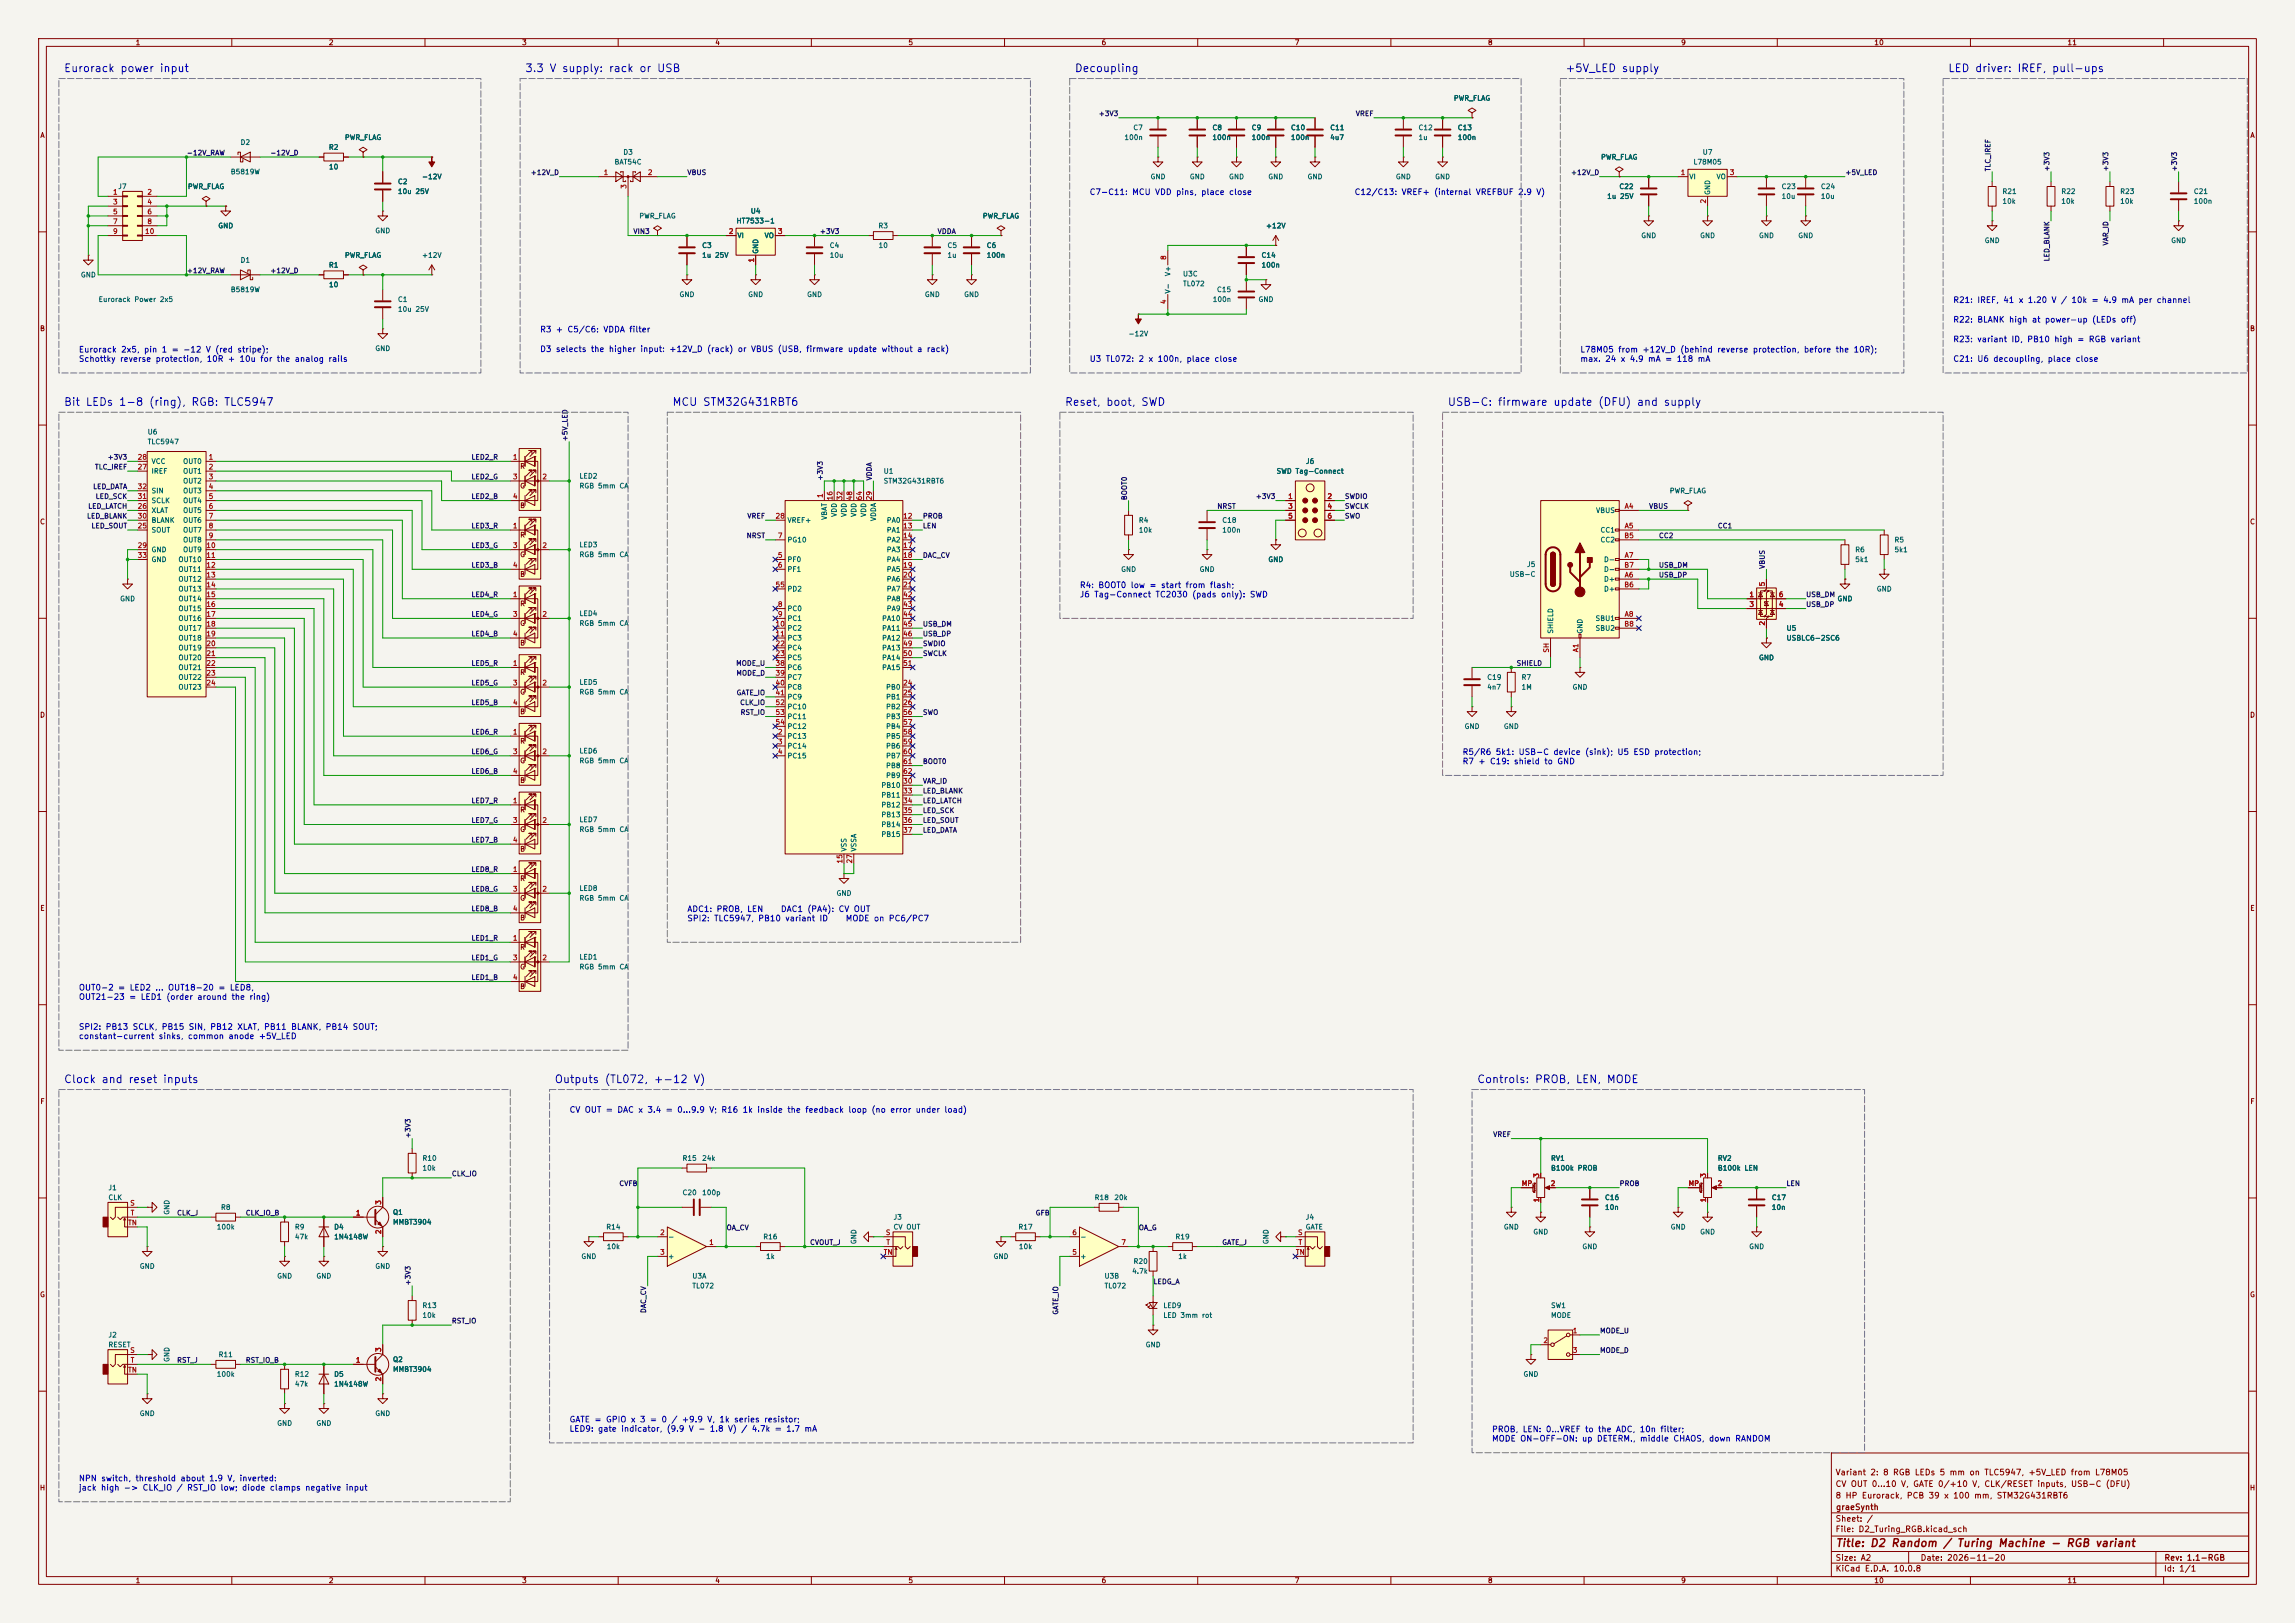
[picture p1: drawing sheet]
<svg xmlns="http://www.w3.org/2000/svg" width="594mm" height="420mm" viewBox="0 0 594 420" stroke-linecap="round" stroke-linejoin="round" font-family="sans-serif">
<defs><g id="words">
<g font-size="2" fill="#0000c2">
<text x="16.4" y="19.2">Eurorack power input</text>
<text x="135.8" y="19.2">3.3 V supply: rack or USB</text>
<text x="278" y="19.2">Decoupling</text>
<text x="405" y="19.2">+5V_LED supply</text>
<text x="504.1" y="19.2">LED driver: IREF, pull-ups</text>
<text x="16.4" y="105.5">Bit LEDs 1-8 (ring), RGB: TLC5947</text>
<text x="173.9" y="105.5">MCU STM32G431RBT6</text>
<text x="275.5" y="105.5">Reset, boot, SWD</text>
<text x="374.6" y="105.5">USB-C: firmware update (DFU) and supply</text>
<text x="16.4" y="280.8">Clock and reset inputs</text>
<text x="143.4" y="280.8">Outputs (TL072, +-12 V)</text>
<text x="382.2" y="280.8">Controls: PROB, LEN, MODE</text>
</g>
<text font-size="2" fill="#840000" x="475" y="400.8">Title: D2 Random / Turing Machine - RGB variant</text>
<g font-size="1.5" fill="#0000c2">
<text x="281.9" y="50.8">C7-C11: MCU VDD pins, place close</text>
<text x="350.5" y="50.8">C12/C13: VREF+ (internal VREFBUF 2.9 V)</text>
<text x="505.4" y="83.8">R22: BLANK high at power-up (LEDs off)</text>
<text x="505.4" y="78.8">R21: IREF, 41 x 1.20 V / 10k = 4.9 mA per channel</text>
<text x="139.7" y="86.4">R3 + C5/C6: VDDA filter</text>
<text x="505.4" y="88.9">R23: variant ID, PB10 high = RGB variant</text>
<text x="20.3" y="91.6">Eurorack 2x5, pin 1 = -12 V (red stripe);</text>
<text x="20.3" y="94">Schottky reverse protection, 10R + 10u for the analog rails</text>
<text x="139.7" y="91.5">D3 selects the higher input: +12V_D (rack) or VBUS (USB, firmware update without a rack)</text>
<text x="281.9" y="94">U3 TL072: 2 x 100n, place close</text>
<text x="408.9" y="91.6">L78M05 from +12V_D (behind reverse protection, before the 10R);</text>
<text x="408.9" y="94">max. 24 x 4.9 mA = 118 mA</text>
<text x="505.4" y="94">C21: U6 decoupling, place close</text>
<text x="279.4" y="152.5">R4: BOOT0 low = start from flash;</text>
<text x="279.4" y="155">J6 Tag-Connect TC2030 (pads only): SWD</text>
<text x="378.4" y="195.7">R5/R6 5k1: USB-C device (sink); U5 ESD protection;</text>
<text x="378.4" y="198.1">R7 + C19: shield to GND</text>
<text x="177.8" y="236.4">ADC1: PROB, LEN</text>
<text x="177.8" y="238.8">SPI2: TLC5947, PB10 variant ID</text>
<text x="202" y="236.4">DAC1 (PA4): CV OUT</text>
<text x="218.8" y="238.8">MODE on PC6/PC7</text>
<text x="20.3" y="256.7">OUT0-2 = LED2 ... OUT18-20 = LED8,</text>
<text x="20.3" y="259.1">OUT21-23 = LED1 (order around the ring)</text>
<text x="20.3" y="266.8">SPI2: PB13 SCLK, PB15 SIN, PB12 XLAT, PB11 BLANK, PB14 SOUT;</text>
<text x="20.3" y="269.3">constant-current sinks, common anode +5V_LED</text>
<text x="147.3" y="288.3">CV OUT = DAC x 3.4 = 0...9.9 V; R16 1k inside the feedback loop (no error under load)</text>
<text x="147.3" y="368.4">GATE = GPIO x 3 = 0 / +9.9 V, 1k series resistor;</text>
<text x="147.3" y="370.9">LED9: gate indicator, (9.9 V - 1.8 V) / 4.7k = 1.7 mA</text>
<text x="386" y="371">PROB, LEN: 0...VREF to the ADC, 10n filter;</text>
<text x="386" y="373.4">MODE ON-OFF-ON: up DETERM., middle CHAOS, down RANDOM</text>
<text x="20.3" y="383.7">NPN switch, threshold about 1.9 V, inverted:</text>
<text x="20.3" y="386.1">jack high -&gt; CLK_IO / RST_IO low; diode clamps negative input</text>
</g>
<g font-size="1.5" fill="#840000">
<text x="475" y="382.1">Variant 2: 8 RGB LEDs 5 mm on TLC5947, +5V_LED from L78M05</text>
<text x="475" y="388.1">8 HP Eurorack, PCB 39 x 100 mm, STM32G431RBT6</text>
<text x="475" y="385.1">CV OUT 0...10 V, GATE 0/+10 V, CLK/RESET inputs, USB-C (DFU)</text>
<text x="475" y="394.1">Sheet: /</text>
<text x="475.1" y="391.1">graeSynth</text>
<text x="475" y="396.8">File: D2_Turing_RGB.kicad_sch</text>
<text x="475" y="407">KiCad E.D.A. 10.0.8</text>
<text x="475" y="404.2">Size: A2</text>
<text x="497" y="404.2">Date: 2026-11-20</text>
<text x="560" y="407">Id: 1/1</text>
<text x="560.1" y="404.2">Rev: 1.1-RGB</text>
</g>
<g font-size="1.3" fill="#840000">
<text x="35" y="12">1</text>
<text x="85" y="12">2</text>
<text x="135" y="12">3</text>
<text x="185" y="12">4</text>
<text x="235" y="12">5</text>
<text x="285" y="12">6</text>
<text x="335" y="12">7</text>
<text x="385" y="12">8</text>
<text x="435" y="12">9</text>
<text x="485" y="12">10</text>
<text x="535" y="12">11</text>
<text x="10.3" y="36">A</text>
<text x="582.3" y="36">A</text>
<text x="10.2" y="86">B</text>
<text x="582.2" y="86">B</text>
<text x="134.5" y="121.6">R</text>
<text x="134.5" y="126.7">G</text>
<text x="134.5" y="131.8">B</text>
<text x="10.2" y="136">C</text>
<text x="582.2" y="136">C</text>
<text x="134.5" y="139.4">R</text>
<text x="134.5" y="144.5">G</text>
<text x="134.5" y="149.6">B</text>
<text x="134.5" y="157.2">R</text>
<text x="134.5" y="162.3">G</text>
<text x="134.5" y="167.3">B</text>
<text x="134.5" y="175">R</text>
<text x="10.2" y="186">D</text>
<text x="134.5" y="180">G</text>
<text x="134.5" y="185.1">B</text>
<text x="582.2" y="186">D</text>
<text x="134.5" y="192.7">R</text>
<text x="134.5" y="197.8">G</text>
<text x="134.5" y="202.9">B</text>
<text x="134.5" y="210.5">R</text>
<text x="134.5" y="215.6">G</text>
<text x="134.5" y="220.7">B</text>
<text x="134.5" y="228.3">R</text>
<text x="134.5" y="233.4">G</text>
<text x="10.3" y="236">E</text>
<text x="134.5" y="238.5">B</text>
<text x="582.3" y="236">E</text>
<text x="134.5" y="246.1">R</text>
<text x="134.5" y="251.2">G</text>
<text x="134.5" y="256.2">B</text>
<text x="10.3" y="286">F</text>
<text x="582.3" y="286">F</text>
<text x="10.2" y="336">G</text>
<text x="582.2" y="336">G</text>
<text x="10.2" y="386">H</text>
<text x="582.2" y="386">H</text>
<text x="35" y="410">1</text>
<text x="85" y="410">2</text>
<text x="135" y="410">3</text>
<text x="185" y="410">4</text>
<text x="235" y="410">5</text>
<text x="285" y="410">6</text>
<text x="335" y="410">7</text>
<text x="385" y="410">8</text>
<text x="435" y="410">9</text>
<text x="485" y="410">10</text>
<text x="535" y="410">11</text>
</g>
<g font-size="1.3" fill="#006464">
<text x="376.2" y="26.4">PWR_FLAG</text>
<text x="293.2" y="34">C7</text>
<text x="313.7" y="34">C8</text>
<text x="323.8" y="34">C9</text>
<text x="334" y="34">C10</text>
<text x="344.2" y="34">C11</text>
<text x="367" y="34">C12</text>
<text x="377.2" y="34">C13</text>
<text x="62.1" y="37.8">D2</text>
<text x="85" y="39.1">R2</text>
<text x="89.1" y="36.5">PWR_FLAG</text>
<text x="161.2" y="40.3">D3</text>
<text x="290.9" y="36.5">100n</text>
<text x="313.7" y="36.5">100n</text>
<text x="323.8" y="36.5">100n</text>
<text x="334" y="36.5">100n</text>
<text x="344.2" y="36.5">4u7</text>
<text x="367" y="36.5">1u</text>
<text x="377.2" y="36.5">100n</text>
<text x="414.3" y="41.6">PWR_FLAG</text>
<text x="440.6" y="40.3">U7</text>
<text x="59.6" y="45.4">B5819W</text>
<text x="85" y="44.1">10</text>
<text x="102.9" y="48">C2</text>
<text x="109.1" y="46.7">-12V</text>
<text x="158.9" y="42.9">BAT54C</text>
<text x="297.7" y="46.7">GND</text>
<text x="307.8" y="46.7">GND</text>
<text x="318" y="46.7">GND</text>
<text x="328.1" y="46.7">GND</text>
<text x="338.3" y="46.7">GND</text>
<text x="361.2" y="46.7">GND</text>
<text x="371.3" y="46.7">GND</text>
<text x="437.1" y="46.7">VI</text>
<text x="438.2" y="42.9">L78M05</text>
<text x="444.1" y="46.7">VO</text>
<text x="30.5" y="49.2">J7</text>
<text x="48.5" y="49.2">PWR_FLAG</text>
<text x="102.9" y="50.5">10u 25V</text>
<text x="415.8" y="51.8">1u 25V</text>
<text x="419" y="49.2">C22</text>
<text x="442.9" y="50.6" transform="rotate(-90 442.9 50.6)">GND</text>
<text x="461" y="49.2">C23</text>
<text x="461" y="51.8">10u</text>
<text x="471.2" y="49.2">C24</text>
<text x="471.2" y="51.8">10u</text>
<text x="518.1" y="50.5">R21</text>
<text x="518.1" y="53">10k</text>
<text x="533.4" y="50.5">R22</text>
<text x="533.4" y="53">10k</text>
<text x="548.6" y="50.5">R23</text>
<text x="548.6" y="53">10k</text>
<text x="567.7" y="50.5">C21</text>
<text x="567.7" y="53">100n</text>
<text x="56.4" y="59.4">GND</text>
<text x="165.3" y="56.8">PWR_FLAG</text>
<text x="190.5" y="58.1">HT7533-1</text>
<text x="194.2" y="55.6">U4</text>
<text x="227.2" y="59.4">R3</text>
<text x="254.2" y="56.8">PWR_FLAG</text>
<text x="327.5" y="59.4">+12V</text>
<text x="97" y="60.7">GND</text>
<text x="181.6" y="64.5">C3</text>
<text x="190.7" y="61.9">VI</text>
<text x="196.5" y="65.8" transform="rotate(-90 196.5 65.8)">GND</text>
<text x="197.8" y="61.9">VO</text>
<text x="214.6" y="64.5">C4</text>
<text x="227.3" y="64.5">10</text>
<text x="245.1" y="64.5">C5</text>
<text x="255.3" y="64.5">C6</text>
<text x="424.7" y="61.9">GND</text>
<text x="439.9" y="61.9">GND</text>
<text x="455.1" y="61.9">GND</text>
<text x="465.3" y="61.9">GND</text>
<text x="513.6" y="63.2">GND</text>
<text x="561.8" y="63.2">GND</text>
<text x="62.1" y="68.3">D1</text>
<text x="85" y="69.5">R1</text>
<text x="89.1" y="67">PWR_FLAG</text>
<text x="109.1" y="67">+12V</text>
<text x="181.6" y="67">1u 25V</text>
<text x="214.6" y="67">10u</text>
<text x="245.1" y="67">1u</text>
<text x="255.3" y="67">100n</text>
<text x="303.2" y="71.6" transform="rotate(-90 303.2 71.6)">V+</text>
<text x="306.1" y="71.8">U3C</text>
<text x="326.4" y="67">C14</text>
<text x="326.4" y="69.5">100n</text>
<text x="20.8" y="72.1">GND</text>
<text x="59.6" y="75.9">B5819W</text>
<text x="85" y="74.6">10</text>
<text x="175.7" y="77.2">GND</text>
<text x="193.5" y="77.2">GND</text>
<text x="208.8" y="77.2">GND</text>
<text x="239.2" y="77.2">GND</text>
<text x="249.4" y="77.2">GND</text>
<text x="303.2" y="76.1" transform="rotate(-90 303.2 76.1)">V-</text>
<text x="306.1" y="74.4">TL072</text>
<text x="314.8" y="75.9">C15</text>
<text x="25.4" y="78.4">Eurorack Power 2x5</text>
<text x="102.9" y="78.4">C1</text>
<text x="102.9" y="81">10u 25V</text>
<text x="313.8" y="78.4">100n</text>
<text x="325.6" y="78.4">GND</text>
<text x="292" y="87.3">-12V</text>
<text x="97" y="91.1">GND</text>
<text x="38.1" y="112.7">U6</text>
<text x="38.1" y="115.3">TLC5947</text>
<text x="39.1" y="122.9">IREF</text>
<text x="39.1" y="120.3">VCC</text>
<text x="47.3" y="120.3">OUT0</text>
<text x="47.3" y="122.9">OUT1</text>
<text x="47.3" y="125.4">OUT2</text>
<text x="149.8" y="124.2">LED2</text>
<text x="228.6" y="122.9">U1</text>
<text x="228.6" y="125.4">STM32G431RBT6</text>
<text x="330.3" y="122.9">SWD Tag-Connect</text>
<text x="337.9" y="120.3">J6</text>
<text x="39.1" y="130.5">SCLK</text>
<text x="39.1" y="128">SIN</text>
<text x="47.3" y="128">OUT3</text>
<text x="47.3" y="130.5">OUT4</text>
<text x="149.8" y="126.7">RGB 5mm CA</text>
<text x="432" y="128">PWR_FLAG</text>
<text x="39.1" y="133">XLAT</text>
<text x="39.1" y="135.6">BLANK</text>
<text x="47.3" y="133">OUT5</text>
<text x="47.3" y="135.6">OUT6</text>
<text x="203.7" y="135.6">VREF+</text>
<text x="214.3" y="134.7" transform="rotate(-90 214.3 134.7)">VBAT</text>
<text x="216.9" y="133.9" transform="rotate(-90 216.9 133.9)">VDD</text>
<text x="219.4" y="133.9" transform="rotate(-90 219.4 133.9)">VDD</text>
<text x="221.9" y="133.9" transform="rotate(-90 221.9 133.9)">VDD</text>
<text x="224.5" y="133.9" transform="rotate(-90 224.5 133.9)">VDD</text>
<text x="227" y="135" transform="rotate(-90 227 135)">VDDA</text>
<text x="229.4" y="135.6">PA0</text>
<text x="294.6" y="135.6">R4</text>
<text x="316.2" y="135.6">C18</text>
<text x="413" y="133">VBUS</text>
<text x="39.1" y="138.1">SOUT</text>
<text x="39.1" y="143.2">GND</text>
<text x="47.3" y="138.1">OUT7</text>
<text x="47.3" y="140.7">OUT8</text>
<text x="47.3" y="143.2">OUT9</text>
<text x="149.8" y="141.9">LED3</text>
<text x="203.7" y="140.7">PG10</text>
<text x="229.4" y="138.1">PA1</text>
<text x="229.4" y="140.7">PA2</text>
<text x="229.4" y="143.2">PA3</text>
<text x="294.6" y="138.1">10k</text>
<text x="316.2" y="138.1">100n</text>
<text x="414.1" y="138.1">CC1</text>
<text x="414.1" y="140.7">CC2</text>
<text x="480" y="143.2">R6</text>
<text x="490.2" y="140.7">R5</text>
<text x="490.2" y="143.2">5k1</text>
<text x="39.1" y="145.7">GND</text>
<text x="46" y="145.7">OUT10</text>
<text x="46" y="148.3">OUT11</text>
<text x="149.8" y="144.5">RGB 5mm CA</text>
<text x="203.7" y="145.7">PF0</text>
<text x="203.7" y="148.3">PF1</text>
<text x="229.4" y="145.7">PA4</text>
<text x="229.4" y="148.3">PA5</text>
<text x="290" y="148.3">GND</text>
<text x="310.4" y="148.3">GND</text>
<text x="328.1" y="145.7">GND</text>
<text x="390.6" y="149.6">USB-C</text>
<text x="395.1" y="147">J5</text>
<text x="415" y="145.7">D-</text>
<text x="415" y="148.3">D-</text>
<text x="480" y="145.7">5k1</text>
<text x="31" y="155.9">GND</text>
<text x="46" y="150.8">OUT12</text>
<text x="46" y="153.4">OUT13</text>
<text x="46" y="155.9">OUT14</text>
<text x="203.7" y="153.4">PD2</text>
<text x="229.4" y="150.8">PA6</text>
<text x="229.4" y="153.4">PA7</text>
<text x="229.4" y="155.9">PA8</text>
<text x="415" y="150.8">D+</text>
<text x="415" y="153.4">D+</text>
<text x="475.5" y="155.9">GND</text>
<text x="485.6" y="153.4">GND</text>
<text x="46" y="158.4">OUT15</text>
<text x="46" y="161">OUT16</text>
<text x="149.8" y="159.7">LED4</text>
<text x="203.7" y="158.4">PC0</text>
<text x="203.7" y="161">PC1</text>
<text x="228.2" y="161">PA10</text>
<text x="229.4" y="158.4">PA9</text>
<text x="412.8" y="161">SBU1</text>
<text x="46" y="163.5">OUT17</text>
<text x="46" y="166.1">OUT18</text>
<text x="149.8" y="162.3">RGB 5mm CA</text>
<text x="203.7" y="163.5">PC2</text>
<text x="203.7" y="166.1">PC3</text>
<text x="228.2" y="163.5">PA11</text>
<text x="228.2" y="166.1">PA12</text>
<text x="402.3" y="164.1" transform="rotate(-90 402.3 164.1)">SHIELD</text>
<text x="409.9" y="164.1" transform="rotate(-90 409.9 164.1)">GND</text>
<text x="412.8" y="163.5">SBU2</text>
<text x="462.3" y="163.5">U5</text>
<text x="462.3" y="166.1">USBLC6-2SC6</text>
<text x="46" y="168.6">OUT19</text>
<text x="46" y="171.1">OUT20</text>
<text x="46" y="173.7">OUT21</text>
<text x="203.7" y="168.6">PC4</text>
<text x="203.7" y="171.1">PC5</text>
<text x="203.7" y="173.7">PC6</text>
<text x="228.2" y="168.6">PA13</text>
<text x="228.2" y="171.1">PA14</text>
<text x="228.2" y="173.7">PA15</text>
<text x="455.1" y="171.1">GND</text>
<text x="46" y="176.2">OUT22</text>
<text x="46" y="178.8">OUT23</text>
<text x="149.8" y="177.5">LED5</text>
<text x="203.7" y="176.2">PC7</text>
<text x="203.7" y="178.8">PC8</text>
<text x="229.2" y="178.8">PB0</text>
<text x="384.8" y="176.2">C19</text>
<text x="384.8" y="178.8">4n7</text>
<text x="393.7" y="176.2">R7</text>
<text x="393.7" y="178.8">1M</text>
<text x="406.9" y="178.8">GND</text>
<text x="149.8" y="180">RGB 5mm CA</text>
<text x="203.7" y="181.3">PC9</text>
<text x="203.7" y="183.8">PC10</text>
<text x="229.2" y="181.3">PB1</text>
<text x="229.2" y="183.8">PB2</text>
<text x="203.7" y="191.5">PC13</text>
<text x="203.7" y="186.4">PC11</text>
<text x="203.7" y="188.9">PC12</text>
<text x="229.2" y="186.4">PB3</text>
<text x="229.2" y="188.9">PB4</text>
<text x="229.2" y="191.5">PB5</text>
<text x="378.9" y="188.9">GND</text>
<text x="389.1" y="188.9">GND</text>
<text x="149.8" y="195.3">LED6</text>
<text x="149.8" y="197.8">RGB 5mm CA</text>
<text x="203.7" y="194">PC14</text>
<text x="203.7" y="196.5">PC15</text>
<text x="229.2" y="194">PB6</text>
<text x="229.2" y="196.5">PB7</text>
<text x="229.2" y="199.1">PB8</text>
<text x="229.2" y="201.6">PB9</text>
<text x="228" y="204.2">PB10</text>
<text x="228" y="206.7">PB11</text>
<text x="228" y="209.2">PB12</text>
<text x="149.8" y="213.1">LED7</text>
<text x="149.8" y="215.6">RGB 5mm CA</text>
<text x="228" y="211.8">PB13</text>
<text x="228" y="214.3">PB14</text>
<text x="219.4" y="220.5" transform="rotate(-90 219.4 220.5)">VSS</text>
<text x="221.9" y="220.5" transform="rotate(-90 221.9 220.5)">VSSA</text>
<text x="228" y="216.9">PB15</text>
<text x="149.8" y="230.8">LED8</text>
<text x="149.8" y="233.4">RGB 5mm CA</text>
<text x="216.4" y="232.1">GND</text>
<text x="149.8" y="248.6">LED1</text>
<text x="149.8" y="251.2">RGB 5mm CA</text>
<text x="109.2" y="300.7">R10</text>
<text x="109.2" y="303.2">10k</text>
<text x="176.5" y="300.7">R15</text>
<text x="181.6" y="300.7">24k</text>
<text x="401.3" y="300.7">RV1</text>
<text x="401.3" y="303.2">B100k PROB</text>
<text x="444.5" y="300.7">RV2</text>
<text x="444.5" y="303.2">B100k LEN</text>
<text x="27.9" y="308.3">J1</text>
<text x="27.9" y="310.8">CLK</text>
<text x="176.5" y="309.6">C20</text>
<text x="181.6" y="309.6">100p</text>
<text x="283.2" y="310.8">R18</text>
<text x="288.3" y="310.8">20k</text>
<text x="415.3" y="310.8">C16</text>
<text x="458.5" y="310.8">C17</text>
<text x="44.1" y="314.5" transform="rotate(-90 44.1 314.5)">GND</text>
<text x="57.1" y="313.4">R8</text>
<text x="101.6" y="314.7">Q1</text>
<text x="101.6" y="317.2">MMBT3904</text>
<text x="231.1" y="315.9">J3</text>
<text x="337.8" y="315.9">J4</text>
<text x="415.3" y="313.4">10n</text>
<text x="458.5" y="313.4">10n</text>
<text x="56" y="318.5">100k</text>
<text x="76.2" y="318.5">R9</text>
<text x="76.2" y="321">47k</text>
<text x="86.3" y="318.5">D4</text>
<text x="86.3" y="321">1N4148W</text>
<text x="156.8" y="318.5">R14</text>
<text x="156.9" y="323.5">10k</text>
<text x="172.8" y="321">-</text>
<text x="197.4" y="321">R16</text>
<text x="221.9" y="322.1" transform="rotate(-90 221.9 322.1)">GND</text>
<text x="231.1" y="318.5">CV OUT</text>
<text x="263.5" y="318.5">R17</text>
<text x="263.6" y="323.5">10k</text>
<text x="279.5" y="321">-</text>
<text x="304.1" y="321">R19</text>
<text x="328.6" y="322.1" transform="rotate(-90 328.6 322.1)">GND</text>
<text x="337.8" y="318.5">GATE</text>
<text x="389.1" y="318.5">GND</text>
<text x="396.7" y="319.7">GND</text>
<text x="409.4" y="323.5">GND</text>
<text x="432.3" y="318.5">GND</text>
<text x="439.9" y="319.7">GND</text>
<text x="452.6" y="323.5">GND</text>
<text x="36" y="328.6">GND</text>
<text x="97" y="328.6">GND</text>
<text x="150.3" y="326.1">GND</text>
<text x="172.8" y="326.1">+</text>
<text x="198.1" y="326.1">1k</text>
<text x="257" y="326.1">GND</text>
<text x="279.5" y="326.1">+</text>
<text x="292.9" y="329.9">4.7k</text>
<text x="293.3" y="327.4">R20</text>
<text x="304.8" y="326.1">1k</text>
<text x="71.6" y="331.2">GND</text>
<text x="81.8" y="331.2">GND</text>
<text x="179.1" y="331.2">U3A</text>
<text x="179.1" y="333.7">TL072</text>
<text x="285.7" y="331.2">U3B</text>
<text x="285.7" y="333.7">TL072</text>
<text x="109.2" y="338.8">R13</text>
<text x="109.2" y="341.3">10k</text>
<text x="301" y="338.8">LED9</text>
<text x="301" y="341.3">LED 3mm rot</text>
<text x="401.3" y="338.8">SW1</text>
<text x="401.3" y="341.3">MODE</text>
<text x="27.9" y="346.4">J2</text>
<text x="27.9" y="348.9">RESET</text>
<text x="44.1" y="352.6" transform="rotate(-90 44.1 352.6)">GND</text>
<text x="56.4" y="351.5">R11</text>
<text x="101.6" y="352.8">Q2</text>
<text x="296.4" y="348.9">GND</text>
<text x="56" y="356.6">100k</text>
<text x="76.2" y="356.6">R12</text>
<text x="76.2" y="359.1">47k</text>
<text x="86.3" y="356.6">D5</text>
<text x="86.3" y="359.1">1N4148W</text>
<text x="101.6" y="355.3">MMBT3904</text>
<text x="394.2" y="356.6">GND</text>
<text x="36" y="366.7">GND</text>
<text x="71.6" y="369.3">GND</text>
<text x="81.8" y="369.3">GND</text>
<text x="97" y="366.7">GND</text>
</g>
<g font-size="1.3" fill="#0f0f0f">
<text x="284.3" y="30.4">+3V3</text>
<text x="350.8" y="30.4">VREF</text>
<text x="48.2" y="40.5">-12V_RAW</text>
<text x="69.8" y="40.5">-12V_D</text>
<text x="137.2" y="45.6">+12V_D</text>
<text x="177.8" y="45.6">VBUS</text>
<text x="406.5" y="45.6">+12V_D</text>
<text x="477.5" y="45.6">+5V_LED</text>
<text x="515.5" y="44.5" transform="rotate(-90 515.5 44.5)">TLC_IREF</text>
<text x="530.7" y="44.5" transform="rotate(-90 530.7 44.5)">+3V3</text>
<text x="546" y="44.5" transform="rotate(-90 546 44.5)">+3V3</text>
<text x="563.8" y="44.5" transform="rotate(-90 563.8 44.5)">+3V3</text>
<text x="163.8" y="60.8">VIN3</text>
<text x="212.1" y="60.8">+3V3</text>
<text x="242.5" y="60.8">VDDA</text>
<text x="546" y="63.7" transform="rotate(-90 546 63.7)">VAR_ID</text>
<text x="48.2" y="71">+12V_RAW</text>
<text x="69.8" y="71">+12V_D</text>
<text x="530.7" y="67.8" transform="rotate(-90 530.7 67.8)">LED_BLANK</text>
<text x="27.7" y="119.3">+3V3</text>
<text x="121.9" y="119.3">LED2_R</text>
<text x="147.2" y="114.3" transform="rotate(-90 147.2 114.3)">+5V_LED</text>
<text x="24.4" y="121.8">TLC_IREF</text>
<text x="121.9" y="124.3">LED2_G</text>
<text x="213.2" y="124.5" transform="rotate(-90 213.2 124.5)">+3V3</text>
<text x="225.9" y="124.5" transform="rotate(-90 225.9 124.5)">VDDA</text>
<text x="22.7" y="132">LED_LATCH</text>
<text x="24" y="126.9">LED_DATA</text>
<text x="24.6" y="129.4">LED_SCK</text>
<text x="121.9" y="129.4">LED2_B</text>
<text x="292" y="129.6" transform="rotate(-90 292 129.6)">BOOT0</text>
<text x="314.9" y="132">NRST</text>
<text x="324.9" y="129.4">+3V3</text>
<text x="348" y="132">SWCLK</text>
<text x="348" y="129.4">SWDIO</text>
<text x="426.7" y="132">VBUS</text>
<text x="22.4" y="134.5">LED_BLANK</text>
<text x="23.5" y="137">LED_SOUT</text>
<text x="121.9" y="137">LED3_R</text>
<text x="193.3" y="134.5">VREF</text>
<text x="238.7" y="134.5">PROB</text>
<text x="238.7" y="137">LEN</text>
<text x="348" y="134.5">SWO</text>
<text x="444.5" y="137">CC1</text>
<text x="121.9" y="142.1">LED3_G</text>
<text x="193.1" y="139.6">NRST</text>
<text x="429.2" y="139.6">CC2</text>
<text x="121.9" y="147.2">LED3_B</text>
<text x="238.7" y="144.7">DAC_CV</text>
<text x="429.2" y="147.2">USB_DM</text>
<text x="429.2" y="149.7">USB_DP</text>
<text x="457.1" y="147.3" transform="rotate(-90 457.1 147.3)">VBUS</text>
<text x="121.9" y="154.8">LED4_R</text>
<text x="467.3" y="154.8">USB_DM</text>
<text x="121.9" y="159.9">LED4_G</text>
<text x="467.3" y="157.4">USB_DP</text>
<text x="121.9" y="165">LED4_B</text>
<text x="238.7" y="162.4">USB_DM</text>
<text x="238.7" y="165">USB_DP</text>
<text x="238.7" y="167.5">SWDIO</text>
<text x="121.9" y="172.6">LED5_R</text>
<text x="190.4" y="172.6">MODE_U</text>
<text x="238.7" y="170.1">SWCLK</text>
<text x="392.4" y="172.6">SHIELD</text>
<text x="121.9" y="177.7">LED5_G</text>
<text x="190.5" y="175.1">MODE_D</text>
<text x="121.9" y="182.8">LED5_B</text>
<text x="190.5" y="180.2">GATE_IO</text>
<text x="191.4" y="182.8">CLK_IO</text>
<text x="191.5" y="185.3">RST_IO</text>
<text x="238.7" y="185.3">SWO</text>
<text x="121.9" y="190.4">LED6_R</text>
<text x="121.9" y="195.5">LED6_G</text>
<text x="238.7" y="198">BOOT0</text>
<text x="121.9" y="200.5">LED6_B</text>
<text x="238.7" y="203.1">VAR_ID</text>
<text x="121.9" y="208.2">LED7_R</text>
<text x="238.7" y="205.6">LED_BLANK</text>
<text x="238.7" y="208.2">LED_LATCH</text>
<text x="121.9" y="213.2">LED7_G</text>
<text x="238.7" y="213.2">LED_SOUT</text>
<text x="238.7" y="215.8">LED_DATA</text>
<text x="238.7" y="210.7">LED_SCK</text>
<text x="121.9" y="218.3">LED7_B</text>
<text x="121.9" y="225.9">LED8_R</text>
<text x="121.9" y="231">LED8_G</text>
<text x="121.9" y="236.1">LED8_B</text>
<text x="121.9" y="243.7">LED1_R</text>
<text x="121.9" y="248.8">LED1_G</text>
<text x="121.9" y="253.9">LED1_B</text>
<text x="106.6" y="294.7" transform="rotate(-90 106.6 294.7)">+3V3</text>
<text x="386.3" y="294.5">VREF</text>
<text x="116.8" y="304.7">CLK_IO</text>
<text x="160.2" y="307.2">CVFB</text>
<text x="419.1" y="307.2">PROB</text>
<text x="462.3" y="307.2">LEN</text>
<text x="45.7" y="314.8">CLK_J</text>
<text x="63.5" y="314.8">CLK_IO_B</text>
<text x="267.9" y="314.8">GFB</text>
<text x="187.9" y="318.6">OA_CV</text>
<text x="209.5" y="322.5">CVOUT_J</text>
<text x="294.6" y="318.6">OA_G</text>
<text x="316.2" y="322.5">GATE_J</text>
<text x="106.6" y="332.8" transform="rotate(-90 106.6 332.8)">+3V3</text>
<text x="298.4" y="332.6">LEDG_A</text>
<text x="167.5" y="339.9" transform="rotate(-90 167.5 339.9)">DAC_CV</text>
<text x="274.2" y="340.3" transform="rotate(-90 274.2 340.3)">GATE_IO</text>
<text x="116.8" y="342.8">RST_IO</text>
<text x="414" y="345.3">MODE_U</text>
<text x="45.7" y="352.9">RST_J</text>
<text x="63.5" y="352.9">RST_IO_B</text>
<text x="414" y="350.4">MODE_D</text>
</g>
<g font-size="1.3" fill="#a90000">
<text x="156.1" y="45.6">1</text>
<text x="167.5" y="45.6">2</text>
<text x="434.9" y="45.6">1</text>
<text x="447.6" y="45.6">3</text>
<text x="29.1" y="50.7">1</text>
<text x="29.1" y="53.2">3</text>
<text x="38" y="50.7">2</text>
<text x="38" y="53.2">4</text>
<text x="162.4" y="49" transform="rotate(-90 162.4 49)">3</text>
<text x="441.8" y="52.8" transform="rotate(-90 441.8 52.8)">2</text>
<text x="29.1" y="55.7">5</text>
<text x="29.1" y="58.3">7</text>
<text x="38" y="55.7">6</text>
<text x="38" y="58.3">8</text>
<text x="29.1" y="60.8">9</text>
<text x="37.4" y="60.8">10</text>
<text x="188.5" y="60.8">2</text>
<text x="201.2" y="60.8">3</text>
<text x="195.4" y="68" transform="rotate(-90 195.4 68)">1</text>
<text x="302.1" y="67.4" transform="rotate(-90 302.1 67.4)">8</text>
<text x="302.1" y="78.8" transform="rotate(-90 302.1 78.8)">4</text>
<text x="35.5" y="119.2">28</text>
<text x="53.9" y="119.2">1</text>
<text x="132.6" y="119.2">1</text>
<text x="35.5" y="121.8">27</text>
<text x="53.9" y="121.8">2</text>
<text x="53.9" y="124.3">3</text>
<text x="132.6" y="124.3">3</text>
<text x="140.2" y="124.3">2</text>
<text x="35.5" y="131.9">26</text>
<text x="35.5" y="129.4">31</text>
<text x="35.5" y="126.9">32</text>
<text x="53.9" y="126.9">4</text>
<text x="53.9" y="129.4">5</text>
<text x="53.9" y="131.9">6</text>
<text x="132.6" y="129.4">4</text>
<text x="213.2" y="129" transform="rotate(-90 213.2 129)">1</text>
<text x="215.8" y="129.6" transform="rotate(-90 215.8 129.6)">16</text>
<text x="218.3" y="129.6" transform="rotate(-90 218.3 129.6)">32</text>
<text x="220.8" y="129.6" transform="rotate(-90 220.8 129.6)">48</text>
<text x="223.4" y="129.6" transform="rotate(-90 223.4 129.6)">64</text>
<text x="225.9" y="129.6" transform="rotate(-90 225.9 129.6)">29</text>
<text x="333.3" y="129.4">1</text>
<text x="333.3" y="131.9">3</text>
<text x="343.4" y="129.4">2</text>
<text x="343.4" y="131.9">4</text>
<text x="420.4" y="131.9">A4</text>
<text x="35.5" y="137">25</text>
<text x="35.5" y="134.5">30</text>
<text x="53.9" y="134.5">7</text>
<text x="53.9" y="137">8</text>
<text x="132.6" y="137">1</text>
<text x="200.6" y="134.5">28</text>
<text x="233.6" y="134.5">12</text>
<text x="233.6" y="137">13</text>
<text x="333.3" y="134.5">5</text>
<text x="343.4" y="134.5">6</text>
<text x="420.4" y="137">A5</text>
<text x="35.5" y="142.1">29</text>
<text x="53.3" y="142.1">10</text>
<text x="53.9" y="139.6">9</text>
<text x="132.6" y="142.1">3</text>
<text x="140.2" y="142.1">2</text>
<text x="201.2" y="139.6">7</text>
<text x="233.6" y="139.6">14</text>
<text x="233.6" y="142.1">17</text>
<text x="420.3" y="139.6">B5</text>
<text x="35.5" y="144.6">33</text>
<text x="53.3" y="144.6">11</text>
<text x="53.3" y="147.2">12</text>
<text x="53.3" y="149.7">13</text>
<text x="132.6" y="147.2">4</text>
<text x="201.2" y="144.6">5</text>
<text x="201.2" y="147.2">6</text>
<text x="233.6" y="144.6">18</text>
<text x="233.6" y="147.2">19</text>
<text x="233.6" y="149.7">20</text>
<text x="420.3" y="147.2">B7</text>
<text x="420.4" y="149.7">A6</text>
<text x="420.4" y="144.6">A7</text>
<text x="53.3" y="152.3">14</text>
<text x="53.3" y="154.8">15</text>
<text x="132.6" y="154.8">1</text>
<text x="200.6" y="152.3">55</text>
<text x="233.6" y="152.3">21</text>
<text x="233.6" y="154.8">42</text>
<text x="420.3" y="152.3">B6</text>
<text x="452.7" y="154.8">1</text>
<text x="457.1" y="151.9" transform="rotate(-90 457.1 151.9)">5</text>
<text x="460.3" y="154.8">6</text>
<text x="53.3" y="157.3">16</text>
<text x="53.3" y="159.9">17</text>
<text x="132.6" y="159.9">3</text>
<text x="140.2" y="159.9">2</text>
<text x="201.2" y="157.3">8</text>
<text x="201.2" y="159.9">9</text>
<text x="233.6" y="157.3">43</text>
<text x="233.6" y="159.9">44</text>
<text x="420.4" y="159.9">A8</text>
<text x="452.7" y="157.3">3</text>
<text x="460.3" y="157.3">4</text>
<text x="53.3" y="162.4">18</text>
<text x="53.3" y="165">19</text>
<text x="53.3" y="167.5">20</text>
<text x="132.6" y="165">4</text>
<text x="200.6" y="162.4">10</text>
<text x="200.6" y="165">11</text>
<text x="200.6" y="167.5">22</text>
<text x="233.6" y="162.4">45</text>
<text x="233.6" y="165">46</text>
<text x="233.6" y="167.5">49</text>
<text x="420.3" y="162.4">B8</text>
<text x="457.1" y="162" transform="rotate(-90 457.1 162)">2</text>
<text x="53.3" y="170">21</text>
<text x="53.3" y="172.6">22</text>
<text x="132.6" y="172.6">1</text>
<text x="200.6" y="170">23</text>
<text x="200.6" y="172.6">38</text>
<text x="233.6" y="170">50</text>
<text x="233.6" y="172.6">51</text>
<text x="401.2" y="169" transform="rotate(-90 401.2 169)">SH</text>
<text x="408.8" y="168.9" transform="rotate(-90 408.8 168.9)">A1</text>
<text x="53.3" y="175.1">23</text>
<text x="53.3" y="177.7">24</text>
<text x="132.6" y="177.7">3</text>
<text x="140.2" y="177.7">2</text>
<text x="200.6" y="175.1">39</text>
<text x="200.6" y="177.7">40</text>
<text x="233.6" y="177.7">24</text>
<text x="132.6" y="182.7">4</text>
<text x="200.6" y="180.2">41</text>
<text x="200.6" y="182.7">52</text>
<text x="200.6" y="185.3">53</text>
<text x="233.6" y="180.2">25</text>
<text x="233.6" y="182.7">26</text>
<text x="233.6" y="185.3">56</text>
<text x="132.6" y="190.4">1</text>
<text x="200.6" y="187.8">54</text>
<text x="201.2" y="190.4">2</text>
<text x="233.6" y="187.8">57</text>
<text x="233.6" y="190.4">58</text>
<text x="132.6" y="195.4">3</text>
<text x="140.2" y="195.4">2</text>
<text x="201.2" y="192.9">3</text>
<text x="201.2" y="195.4">4</text>
<text x="233.6" y="192.9">59</text>
<text x="233.6" y="195.4">60</text>
<text x="233.6" y="198">61</text>
<text x="132.6" y="200.5">4</text>
<text x="233.6" y="203.1">30</text>
<text x="233.6" y="200.5">62</text>
<text x="132.6" y="208.1">1</text>
<text x="233.6" y="205.6">33</text>
<text x="233.6" y="208.1">34</text>
<text x="132.6" y="213.2">3</text>
<text x="140.2" y="213.2">2</text>
<text x="233.6" y="210.7">35</text>
<text x="233.6" y="213.2">36</text>
<text x="233.6" y="215.8">37</text>
<text x="132.6" y="218.3">4</text>
<text x="132.6" y="225.9">1</text>
<text x="218.3" y="223.6" transform="rotate(-90 218.3 223.6)">15</text>
<text x="220.8" y="223.6" transform="rotate(-90 220.8 223.6)">27</text>
<text x="132.6" y="231">3</text>
<text x="140.2" y="231">2</text>
<text x="132.6" y="236.1">4</text>
<text x="132.6" y="243.7">1</text>
<text x="132.6" y="248.8">3</text>
<text x="140.2" y="248.8">2</text>
<text x="132.6" y="253.9">4</text>
<text x="398.6" y="304.9" transform="rotate(-90 398.6 304.9)">3</text>
<text x="441.8" y="304.9" transform="rotate(-90 441.8 304.9)">3</text>
<text x="98.9" y="311.9" transform="rotate(-90 98.9 311.9)">3</text>
<text x="393.7" y="307.2">MP</text>
<text x="398.6" y="311.2" transform="rotate(-90 398.6 311.2)">1</text>
<text x="401.2" y="307.2">2</text>
<text x="436.9" y="307.2">MP</text>
<text x="441.8" y="311.2" transform="rotate(-90 441.8 311.2)">1</text>
<text x="444.4" y="307.2">2</text>
<text x="33" y="317.4">TN</text>
<text x="33.6" y="312.3">S</text>
<text x="33.7" y="314.8">T</text>
<text x="92" y="314.8">1</text>
<text x="98.9" y="319.5" transform="rotate(-90 98.9 319.5)">2</text>
<text x="170.7" y="319.9">2</text>
<text x="183.4" y="322.4">1</text>
<text x="229.1" y="319.9">S</text>
<text x="229.3" y="322.4">T</text>
<text x="277.4" y="319.9">6</text>
<text x="290.1" y="322.4">7</text>
<text x="335.8" y="319.9">S</text>
<text x="335.9" y="322.4">T</text>
<text x="170.7" y="325">3</text>
<text x="228.6" y="325">TN</text>
<text x="277.4" y="325">5</text>
<text x="335.3" y="325">TN</text>
<text x="399.3" y="347.8">2</text>
<text x="406.9" y="345.3">1</text>
<text x="33.6" y="350.4">S</text>
<text x="33.7" y="352.9">T</text>
<text x="92" y="352.9">1</text>
<text x="98.9" y="350" transform="rotate(-90 98.9 350)">3</text>
<text x="406.9" y="350.4">3</text>
<text x="33" y="355.5">TN</text>
<text x="98.9" y="357.6" transform="rotate(-90 98.9 357.6)">2</text>
</g>
<g font-size=".4" fill="#840000">
<text x="397.4" y="308.7" transform="rotate(-90 397.4 308.7)">Mounting</text>
<text x="440.6" y="308.7" transform="rotate(-90 440.6 308.7)">Mounting</text>
</g>
</g></defs>
<path d="M0 0h594v420h-594z" fill="#f5f4ef" stroke="#f5f4ef" stroke-width=".26"/>
<g fill="none" stroke="#840000" stroke-width=".26">
<path d="M10 10h574v400h-574zM12 12h570v396h-570zM60 10v2M110 10v2M160 10v2M210 10v2M260 10v2M310 10v2M360 10v2M410 10v2M460 10v2M510 10v2"/>
<path d="M560 10v2M10 60h2M582 60h2M10 110h2M582 110h2M10 160h2M582 160h2M10 210h2M582 210h2M10 260h2M582 260h2M10 310h2"/>
<path d="M582 310h2M10 360h2M474 376h108v32h-108zM582 360h2M474 397.5h108M474 391.5h108M60 408v2M110 408v2M160 408v2M210 408v2M260 408v2M310 408v2"/>
<path d="M360 408v2M410 408v2M460 408v2M474 404.5h108M474 401.5h108M494 401.5v3M510 408v2M558 401.5v6.5M560 408v2"/>
</g>
<path d="M398.8 129.5h20.3v35.6h-20.3z" fill="#ffffc2"/>
<g fill="none" stroke="#840000" stroke-width=".26">
<path d="M299.7 40.6v1.3h1.3l-1.3 1.3-1.3-1.3h1.3M299.7 40.6h.1M309.9 40.6v1.3h1.2l-1.2 1.3-1.3-1.3h1.3M309.9 40.6h.1M320 40.6v1.3h1.3l-1.3 1.3-1.2-1.3h1.2M320 40.6h.1M398.8 129.5h20.3v35.6h-20.3zM418.1 131.8h1v.5h-1zM418.1 136.9h1v.5h-1zM418.1 139.4h1v.6h-1zM419.1 132.1h5.1M419.1 137.2h5.1"/>
<path d="M419.1 139.7h5.1M401.3 143.5l.2-.4 .5-.2 .4 .2 .2 .4M401.3 151.1l.2 .5 .5 .2 .4-.2 .2-.5M418.1 144.5h1v.5h-1zM418.1 147.1h1v.5h-1zM418.1 149.6h1v.5h-1zM418.1 152.1h1v.6h-1zM418.1 159.8h1v.5h-1zM419.1 149.9h5.1M419.1 144.8h5.1M419.1 152.4h5.1M419.1 147.3h5.1"/>
<path d="M401.3 165.1v5.1M408.7 164.1h.5v1h-.5zM408.9 165.1v5.1M418.1 162.3h1v.5h-1zM419.1 160h5.1M419.1 162.6h5.1M457.2 165.1v1.3h1.3l-1.3 1.2-1.3-1.2h1.3M457.2 165.1h.1M38.1 350.5h1.3v-1.2l1.2 1.2-1.2 1.3v-1.3M38.1 350.5h.1"/>
</g>
<path d="M400.6 142.2a1.91 1.91 0 0 1 2.1-.4 1.91 1.91 0 0 1 1.2 1.7v7.6a1.91 1.91 0 0 1-1.9 1.9 1.91 1.91 0 0 1-2-1.9l.1-7.7zM406.4 146.8v1.3l2.5 2.5M408.9 143v10.2M411.5 145.5v1.3l-2.6 2.6" fill="none" stroke="#840000" stroke-width=".51"/>
<g fill="#840000" stroke="#840000" stroke-width=".26">
<path d="M401.3 143.5h1.3v7.6h-1.3z"/>
<path d="M401.5 143.1l.7-.2 .4 .6h-1.3z"/>
<path d="M401.3 151.1h1.3l-.2 .5-.4 .2-.5-.2z"/>
<path d="M408.9 140.5l1.3 2.5h-2.5z"/>
<path d="M410.8 144.3h1.3v1.2h-1.3z"/>
<circle cx="406.4" cy="146.2" r=".63"/>
<circle cx="408.9" cy="153.2" r="1.27"/>
</g>
<path d="M454.7 152.1h5v8.2h-5z" fill="#ffffc2"/>
<g fill="#840000">
<circle cx="455.7" cy="154.9" r=".25"/>
<circle cx="456.7" cy="152.9" r=".25"/>
<circle cx="456.7" cy="159.5" r=".25"/>
<circle cx="457.7" cy="152.9" r=".25"/>
<circle cx="457.7" cy="159.5" r=".25"/>
<circle cx="458.7" cy="157.5" r=".25"/>
</g>
<g fill="none" stroke="#840000" stroke-width=".26">
<path d="M486.7 138.4h2v5.1h-2zM487.7 137.2v1.2M452.1 154.9h10.2M452.1 157.5h10.2M454.7 152.1h5v8.2h-5zM455.2 158h1M455.2 153.4h1M455.7 153.4l.5 1h-1zM455.7 158l.5 1h-1zM456.7 152.9h-1v6.6h1M457.2 149.9v2.5l-.5 .5h1l-.5 .5v5.6l-.5 .5h1l-.5 .5v2.6M457.2 155.7l.5 1h-1z"/>
<path d="M457.7 155.7h-1v.4M457.7 152.9h1v6.6h-1M458.2 158h1M458.2 153.4h1M458.7 153.4l.5 1h-1zM458.7 158l.5 1h-1zM487.7 143.5v1.3"/>
</g>
<path d="M134.4 205h5.6v16h-5.6z" fill="#ffffc2"/>
<g fill="none" stroke="#840000" stroke-width=".26">
<path d="M322.6 63.5v2.8M322.6 68.3v2.8M327.7 72.4v1.3h1.2l-1.2 1.2-1.3-1.2h1.3M327.7 72.4h.1M294.6 81.3h.1M312.4 132.1v2.8M312.4 136.9v2.8M477.5 139.7v1.3M292.1 142.2v1.3h1.3l-1.3 1.3-1.3-1.3h1.3M292.1 142.2h.1M312.4 142.2v1.3h1.3l-1.3 1.3-1.3-1.3h1.3M312.4 142.2h.1"/>
<path d="M476.5 141h2v5.1h-2zM477.5 149.9v1.2h1.3l-1.3 1.3-1.3-1.3h1.3M477.5 149.9h.1M477.5 146.1v1.2M132.1 208.3h7.1v10.1h-7.1M132.1 213.4h10.1M134.4 205h5.6v16h-5.6zM135.9 207v2.6zM135.9 212.1v2.5zM135.9 208.3l2.5-1.3v2.6zM135.9 213.4l2.5-1.3v2.5zM135.9 218.4l2.5-1.2v2.5z"/>
<path d="M135.9 217.2v2.5M137.7 206.2v-.7h-.8h.8l-1.6 1.5M137.7 211.3v-.7h-.8h.8l-1.6 1.5M137.7 216.4v-.8h-.8h.8l-1.6 1.6M138.4 207h.1M138.4 207v2.6zM138.4 212.1h.1M138.4 212.1v2.5zM138.7 206.2v-.7h-.8h.8l-1.5 1.5M138.7 211.3v-.7h-.8h.8l-1.5 1.5M138.7 216.4v-.8h-.8h.8l-1.5 1.6"/>
</g>
<g fill="#840000" stroke="#840000" stroke-width=".26">
<path d="M294.6 81.3v1.3h.8l-.8 1.2-.7-1.2h.7z"/>
<circle cx="139.2" cy="213.4" r=".25"/>
</g>
<path d="M320.5 66.5h4.1M320.5 68.1h4.1M310.4 135.1h4.1M310.4 136.7h4.1" fill="none" stroke="#840000" stroke-width=".51"/>
<path d="M335.3 124.5h7.6v15.2h-7.6z" fill="#ffffc2"/>
<g fill="none" stroke="#840000" stroke-width=".26">
<path d="M99.1 54.6v1.3h1.2l-1.2 1.3-1.3-1.3h1.3M99.1 54.6h.1M99.1 44.5v2.7M99.1 49.3v2.8M330.2 40.6v1.3h1.3l-1.3 1.3-1.3-1.3h1.3M330.2 40.6h.1M340.4 40.6v1.3h1.2l-1.2 1.3-1.3-1.3h1.3M340.4 40.6h.1M419.1 44.5l1-.7-1-.6-1 .6 1 .7v1.2M419.1 45.7h.1M426.7 55.9v1.3h1.3l-1.3 1.2-1.3-1.2h1.3M426.7 55.9h.1"/>
<path d="M426.7 45.7v2.8M426.7 50.5v2.8M442 55.9v1.3h1.2l-1.2 1.2-1.3-1.2h1.3M442 55.9h.1M457.2 55.9v1.3h1.3l-1.3 1.2-1.3-1.2h1.3M457.2 55.9h.1M457.2 45.7v2.8M457.2 50.5v2.8M467.4 55.9v1.3h1.2l-1.2 1.2-1.3-1.2h1.3M467.4 55.9h.1M467.4 45.7v2.8M467.4 50.5v2.8"/>
<path d="M22.9 66v1.3h1.2l-1.2 1.3-1.3-1.3h1.3M22.9 66h.1M59.7 71.1h7.6M62.2 69.9l2.6 1.2-2.6 1.3zM64.1 70.5v-.6h.7v2.5h.6v-.6M111.8 71.1h.1M111.8 68.6l-.8 1.3M111.8 68.6l.7 1.3M111.8 68.6v2.5M241.3 71.1v1.3h1.3l-1.3 1.3-1.3-1.3h1.3M241.3 71.1h.1M302.3 64.8v3.8"/>
<path d="M302.3 76.2v3.8M322.6 72.4v2.8M322.6 77.2v2.8M330.2 63.5h.1M330.2 61l-.8 1.2M330.2 61l.8 1.2M330.2 61v2.5M291.1 133.4h2v5h-2zM292.1 132.1v1.3M292.1 138.4v1.3M330.2 139.7v1.3h1.3l-1.3 1.2-1.3-1.2h1.3M330.2 139.7h.1"/>
<path d="M332.7 129.5h2.6M332.7 132.1h2.6M332.7 134.6h2.6M335.3 124.5h7.6v15.2h-7.6zM342.9 129.5h2.5M342.9 132.1h2.5M342.9 134.6h2.5M33 149.9v1.2h1.3l-1.3 1.3-1.3-1.3h1.3M33 149.9h.1M487.7 147.3v1.3h1.2l-1.2 1.3-1.3-1.3h1.3M487.7 147.3h.1M54.6 353.1h1.3"/>
<path d="M55.9 352h5.1v2.1h-5.1zM61 353.1h1.2M72.6 354.3h2.1v5.1h-2.1zM73.7 353.1v1.2M73.7 359.4v1.3M91.4 353.1h5.8M97.2 353.7l1.9 1.9v2.5M99.1 348v2.5l-1.9 1.9"/>
<circle cx="337.1" cy="137.9" r="1.02"/>
<circle cx="339.1" cy="126.2" r="1.02"/>
<circle cx="341.1" cy="137.9" r="1.02"/>
<circle cx="97.8" cy="353.1" r="2.82"/>
</g>
<g fill="#840000" stroke="#840000" stroke-width=".26">
<path d="M97.8 354.8l.5-.5 .5 1z"/>
<circle cx="337.8" cy="129.5" r=".63"/>
<circle cx="337.8" cy="132.1" r=".63"/>
<circle cx="337.8" cy="134.6" r=".63"/>
<circle cx="340.4" cy="129.5" r=".63"/>
<circle cx="340.4" cy="132.1" r=".63"/>
<circle cx="340.4" cy="134.6" r=".63"/>
</g>
<path d="M97 49h4.1M97 47.5h4.1M424.7 48.8h4.1M424.7 50.3h4.1M455.2 48.8h4M455.2 50.3h4M465.3 48.8h4.1M465.3 50.3h4.1M320.5 75.4h4.1M320.5 77h4.1M97.2 351.2v3.8" fill="none" stroke="#840000" stroke-width=".51"/>
<path d="M134.4 187.2h5.6v16h-5.6z" fill="#ffffc2"/>
<g fill="none" stroke="#840000" stroke-width=".26">
<path d="M299.7 30.5v2.8M299.7 35.3v2.8M309.9 30.5v2.8M309.9 35.3v2.8M320 30.5v2.8M320 35.3v2.8M330.2 30.5v2.8M330.2 35.3v2.8M340.4 30.5v2.8M340.4 35.3v2.8M363.2 30.5v2.8M363.2 35.3v2.8"/>
<path d="M373.4 30.5v2.8M373.4 35.3v2.8M381 29.2l1-.6-1-.7-1 .7 1 .6v1.3M381 30.5h.1M111.8 40.6h.1M363.2 40.6v1.3h1.3l-1.3 1.3-1.3-1.3h1.3M363.2 40.6h.1M373.4 40.6v1.3h1.2l-1.2 1.3-1.3-1.3h1.3M373.4 40.6h.1M94 69.9l1-.7-1-.6-1 .6 1 .7v1.2M94 71.1h.1M99.1 74.9v2.8"/>
<path d="M99.1 79.8v2.8M132.1 190.5h7.1v10.2h-7.1M132.1 195.6h10.1M134.4 187.2h5.6v16h-5.6zM135.9 189.2v2.6zM135.9 194.3v2.6zM135.9 190.5l2.5-1.3v2.6zM135.9 195.6l2.5-1.3v2.6zM135.9 199.4v2.5M137.7 188.5v-.8h-.8h.8l-1.6 1.5M137.7 193.5v-.7h-.8h.8l-1.6 1.5M137.7 198.6v-.7h-.8h.8l-1.6 1.5"/>
<path d="M138.4 189.2h.1M138.4 189.2v2.6zM138.4 194.3h.1M138.4 194.3v2.6zM138.7 188.5v-.8h-.8h.8l-1.5 1.5M138.7 193.5v-.7h-.8h.8l-1.5 1.5M138.7 198.6v-.7h-.8h.8l-1.5 1.5M135.9 200.7l2.5-1.3v2.5zM73.7 363.2v1.3h1.2l-1.2 1.3-1.3-1.3h1.3M73.7 363.2h.1M83.8 363.2v1.3h1.3l-1.3 1.3-1.3-1.3h1.3M83.8 363.2h.1"/>
<path d="M99.1 360.7v1.3h1.2l-1.2 1.2-1.3-1.2h1.3M99.1 360.7h.1"/>
</g>
<g fill="#840000" stroke="#840000" stroke-width=".26">
<path d="M111.8 40.6v1.3h.7l-.7 1.3-.8-1.3h.8z"/>
<circle cx="139.2" cy="195.6" r=".25"/>
</g>
<g fill="none" stroke="#840000" stroke-width=".51">
<path d="M297.7 33.5h4.1M297.7 35.1h4.1M307.8 33.5h4.1M307.8 35.1h4.1M318 33.5h4.1M318 35.1h4.1M328.2 33.5h4M328.2 35.1h4M338.3 33.5h4.1M338.3 35.1h4.1M361.2 33.5h4.1M361.2 35.1h4.1"/>
<path d="M371.3 33.5h4.1M371.3 35.1h4.1M97 78h4.1M97 79.5h4.1"/>
</g>
<path d="M27.9 349.3h5.1v8.8h-5.1z" fill="#ffffc2"/>
<g fill="#840000" stroke="#840000" stroke-width=".26">
<path d="M26.7 353.1h1.2v2.5h-1.2z"/>
<path d="M97.8 316.7l.5-.5 .5 1z"/>
<circle cx="162.6" cy="45.7" r=".25"/>
</g>
<g fill="none" stroke="#840000" stroke-width=".26">
<path d="M83.8 39.6h5.1v2.1h-5.1zM94 39.4l1-.7-1-.6-1 .6 1 .7v1.2M53.3 52.1l1.1-.7-1.1-.6-1 .6 1 .7v1.2M53.3 53.3h.1M58.4 53.3v1.3h1.3l-1.3 1.3-1.3-1.3h1.3M58.4 53.3h.1M82.5 40.6h1.3M88.9 40.6h1.3M94 40.6h.1M154.9 45.7h15.3M159.4 44.5l1.9 1.2-1.9 1.3zM160.7 44.7v-.2h.6v2.5h.6v-.3"/>
<path d="M162.6 45.7v5.1M163.8 45.7l1.9-1.2v2.5zM164.5 44.7v-.2h-.7v2.5h-.6v-.3M82.5 71.1h1.3M83.8 70.1h5.1v2h-5.1zM88.9 71.1h1.3M99.1 85.1v1.3h1.2l-1.2 1.2-1.3-1.2h1.3M99.1 85.1h.1M72.6 316.2h2.1v5.1h-2.1zM73.7 315v1.2M82.5 317.5h2.6M83.8 317.5l1.3 2.5h-2.6z"/>
<path d="M83.8 315v7.6M91.4 315h5.8M97.2 315.6l1.9 1.9v2.5M99.1 309.9v2.5l-1.9 1.9M73.7 321.3v1.3M152.4 320v1.3h1.3l-1.3 1.3-1.3-1.3h1.3M152.4 320h.1M27.9 349.3h5.1v8.8h-5.1zM30.5 353.1l.6 .6 .6-.6h3.9M32 353.8l.3-.5v2.3h3.3M32.3 353.3l.2 .5M35.6 350.5h-5.8v2.6l-.6 .6-.6-.6"/>
<circle cx="97.8" cy="315" r="2.82"/>
</g>
<path d="M97.2 313.1v3.8" fill="none" stroke="#840000" stroke-width=".51"/>
<path d="M31.7 49.5h5.1v12.7h-5.1z" fill="#ffffc2"/>
<g fill="none" stroke="#840000" stroke-width=".26">
<path d="M27.9 50.8h3.8M27.9 53.3h3.8M27.9 55.9h3.8M27.9 58.4h3.8M31.7 49.5h5.1v12.7h-5.1zM31.7 50.7h1.3v.2h-1.3zM31.7 53.2h1.3v.3h-1.3zM31.7 55.8h1.3v.2h-1.3zM31.7 58.3h1.3v.2h-1.3zM35.6 50.7h1.2v.2h-1.2zM35.6 53.2h1.2v.3h-1.2zM35.6 55.8h1.2v.2h-1.2z"/>
<path d="M35.6 58.3h1.2v.2h-1.2zM36.8 50.8h3.8M36.8 53.3h3.8M36.8 55.9h3.8M36.8 58.4h3.8M59.7 40.6h7.6M61.6 40v-.6h.6v2.5h.7v-.6M62.2 40.6l2.6-1.2v2.5zM27.9 61h3.8M31.7 60.8h1.3v.3h-1.3zM35.6 60.8h1.2v.3h-1.2zM36.8 61h3.8"/>
<path d="M82.5 355.6h2.6M83.8 355.6l1.3 2.5h-2.6zM83.8 353.1v7.6M38.1 360.7v1.3h1.3l-1.3 1.2-1.3-1.2h1.3M38.1 360.7h.1"/>
</g>
<path d="M134.4 222.8h5.6v16h-5.6z" fill="#ffffc2"/>
<g fill="none" stroke="#840000" stroke-width=".26">
<path d="M408.9 172.7v1.3h1.3l-1.3 1.3-1.2-1.3h1.2M408.9 172.7h.1M132.1 226.1h7.1v10.1h-7.1M132.1 231.1h10.1M134.4 222.8h5.6v16h-5.6zM135.9 224.8v2.5zM135.9 229.9v2.5zM135.9 226.1l2.5-1.3v2.5zM135.9 231.1l2.5-1.2v2.5zM135.9 236.2l2.5-1.2v2.5zM135.9 235v2.5M137.7 224v-.7h-.8h.8l-1.6 1.5"/>
<path d="M137.7 229.1v-.8h-.8h.8l-1.6 1.6M137.7 234.2v-.8h-.8h.8l-1.6 1.6M138.4 224.8h.1M138.4 224.8v2.5zM138.4 229.9h.1M138.4 229.9v2.5zM138.7 224v-.7h-.8h.8l-1.5 1.5M138.7 229.1v-.8h-.8h.8l-1.5 1.6M138.7 234.2v-.8h-.8h.8l-1.5 1.6"/>
</g>
<circle cx="139.2" cy="231.1" r=".25" fill="#840000" stroke="#840000" stroke-width=".26"/>
<path d="M436.9 43.8h10.1v7h-10.1z" fill="#ffffc2"/>
<g fill="none" stroke="#840000" stroke-width=".26">
<path d="M434.3 45.7h2.6M436.9 43.8h10.1v7h-10.1zM442 50.8v2.5M447 45.7h2.6M436.9 130.8l1-.6-1-.7-1 .7 1 .6v1.3M436.9 132.1h.1M381 172.7v2.8M381 177.5v2.8M390.1 174h2.1v5.1h-2.1zM391.2 172.7v1.3M391.2 179.1v1.2M381 182.9v1.3h1.3l-1.3 1.2-1.3-1.2h1.3"/>
<path d="M381 182.9h.1M391.2 182.9v1.3h1.2l-1.2 1.2-1.3-1.2h1.3M391.2 182.9h.1"/>
</g>
<path d="M379 175.8h4M379 177.3h4" fill="none" stroke="#840000" stroke-width=".51"/>
<path d="M38.1 116.8h15.2v63.5h-15.2z" fill="#ffffc2"/>
<g fill="none" stroke="#840000" stroke-width=".26">
<path d="M177.8 71.1v1.3h1.3l-1.3 1.3-1.3-1.3h1.3M177.8 71.1h.1M35.6 119.4h2.5M38.1 116.8h15.2v63.5h-15.2zM53.3 119.4h2.6M35.6 121.9h2.5M35.6 127h2.5M35.6 129.5h2.5M35.6 132.1h2.5M35.6 134.6h2.5M35.6 137.2h2.5M53.3 121.9h2.6"/>
<path d="M53.3 124.5h2.6M53.3 127h2.6M53.3 129.5h2.6M53.3 132.1h2.6M53.3 134.6h2.6M53.3 137.2h2.6M53.3 139.7h2.6M35.6 142.2h2.5M35.6 144.8h2.5M53.3 142.2h2.6M53.3 144.8h2.6M53.3 147.3h2.6"/>
<path d="M53.3 149.9h2.6M53.3 152.4h2.6M53.3 154.9h2.6M53.3 157.5h2.6M53.3 160h2.6M53.3 162.6h2.6M53.3 165.1h2.6M53.3 167.6h2.6M53.3 170.2h2.6M53.3 172.7h2.6M53.3 175.3h2.6M53.3 177.8h2.6"/>
</g>
<path d="M134.4 240.5h5.6v16h-5.6z" fill="#ffffc2"/>
<g fill="none" stroke="#840000" stroke-width=".26">
<path d="M170.2 59.7l1-.6-1-.7-1 .7 1 .6v1.3M514.6 48.3h2v5h-2zM515.6 57.2v1.2h1.3l-1.3 1.3-1.3-1.3h1.3M515.6 57.2h.1M515.6 47v1.3M515.6 53.3v1.3M529.8 48.3h2.1v5h-2.1zM530.9 47v1.3M530.9 53.3v1.3M545.1 48.3h2v5h-2zM546.1 47v1.3M546.1 53.3v1.3"/>
<path d="M563.9 57.2v1.2h1.2l-1.2 1.3-1.3-1.3h1.3M563.9 57.2h.1M563.9 47v2.8M563.9 51.8v2.8M170.2 61h.1M132.1 243.8h7.1v10.2h-7.1M132.1 248.9h10.1M134.4 240.5h5.6v16h-5.6zM135.9 242.6v2.5zM135.9 247.7v2.5zM135.9 243.8l2.5-1.2v2.5zM135.9 248.9l2.5-1.2v2.5z"/>
<path d="M135.9 254l2.5-1.3v2.6zM135.9 252.7v2.6M137.7 241.8v-.8h-.8h.8l-1.6 1.6M137.7 246.9v-.8h-.8h.8l-1.6 1.6M137.7 252v-.8h-.8h.8l-1.6 1.5M138.4 242.6h.1M138.4 242.6v2.5zM138.4 247.7h.1M138.4 247.7v2.5zM138.7 241.8v-.8h-.8h.8l-1.5 1.6M138.7 246.9v-.8h-.8h.8l-1.5 1.6M138.7 252v-.8h-.8h.8l-1.5 1.5"/>
<path d="M105.7 298.5h2v5h-2zM106.7 297.2v1.3M106.7 303.5v1.3"/>
</g>
<circle cx="139.2" cy="248.9" r=".25" fill="#840000" stroke="#840000" stroke-width=".26"/>
<path d="M561.8 50h4.1M561.8 51.6h4.1" fill="none" stroke="#840000" stroke-width=".51"/>
<path d="M134.4 133.9h5.6v16h-5.6z" fill="#ffffc2"/>
<g fill="none" stroke="#840000" stroke-width=".26">
<path d="M132.1 137.2h7.1v10.1h-7.1M134.4 133.9h5.6v16h-5.6zM135.9 135.9v2.5zM135.9 137.2l2.5-1.3v2.5zM137.7 135.1v-.7h-.8h.8l-1.6 1.5M138.4 135.9h.1M138.4 135.9v2.5zM138.7 135.1v-.7h-.8h.8l-1.5 1.5M132.1 142.2h10.1M135.9 141v2.5zM135.9 142.2l2.5-1.2v2.5zM135.9 147.3l2.5-1.2v2.5z"/>
<path d="M135.9 146.1v2.5M137.7 140.2v-.8h-.8h.8l-1.6 1.6M137.7 145.3v-.8h-.8h.8l-1.6 1.6M138.4 141h.1M138.4 141v2.5zM138.7 140.2v-.8h-.8h.8l-1.5 1.6M138.7 145.3v-.8h-.8h.8l-1.5 1.6"/>
</g>
<circle cx="139.2" cy="142.2" r=".25" fill="#840000" stroke="#840000" stroke-width=".26"/>
<path d="M134.4 116.1h5.6v16h-5.6z" fill="#ffffc2"/>
<g fill="none" stroke="#840000" stroke-width=".26">
<path d="M132.1 119.4h7.1v10.1h-7.1M134.4 116.1h5.6v16h-5.6zM135.9 118.1v2.6zM135.9 119.4l2.5-1.3v2.6zM137.7 117.3v-.7h-.8h.8l-1.6 1.5M138.4 118.1h.1M138.4 118.1v2.6zM138.7 117.3v-.7h-.8h.8l-1.5 1.5M132.1 124.5h10.1M135.9 123.2v2.5zM135.9 124.5l2.5-1.3v2.5zM135.9 129.5l2.5-1.2v2.5z"/>
<path d="M135.9 128.3v2.5M137.7 122.4v-.7h-.8h.8l-1.6 1.5M137.7 127.5v-.8h-.8h.8l-1.6 1.6M138.4 123.2h.1M138.4 123.2v2.5zM138.7 122.4v-.7h-.8h.8l-1.5 1.5M138.7 127.5v-.8h-.8h.8l-1.5 1.6"/>
</g>
<circle cx="139.2" cy="124.5" r=".25" fill="#840000" stroke="#840000" stroke-width=".26"/>
<path d="M134.4 151.6h5.6v16h-5.6z" fill="#ffffc2"/>
<g fill="none" stroke="#840000" stroke-width=".26">
<path d="M132.1 154.9h7.1v10.2h-7.1M134.4 151.6h5.6v16h-5.6zM135.9 153.7v2.5zM135.9 158.8v2.5zM135.9 154.9l2.5-1.2v2.5zM137.7 152.9v-.8h-.8h.8l-1.6 1.6M137.7 158v-.8h-.8h.8l-1.6 1.6M138.4 153.7h.1M138.4 153.7v2.5zM138.4 158.8h.1M138.4 158.8v2.5zM138.7 152.9v-.8h-.8h.8l-1.5 1.6"/>
<path d="M138.7 158v-.8h-.8h.8l-1.5 1.6M132.1 160h10.1M135.9 160l2.5-1.2v2.5zM135.9 165.1l2.5-1.3v2.6zM135.9 163.8v2.6M137.7 163.1v-.8h-.8h.8l-1.6 1.5M138.7 163.1v-.8h-.8h.8l-1.5 1.5"/>
</g>
<circle cx="139.2" cy="160" r=".25" fill="#840000" stroke="#840000" stroke-width=".26"/>
<path d="M134.4 169.4h5.6v16h-5.6z" fill="#ffffc2"/>
<g fill="none" stroke="#840000" stroke-width=".26">
<path d="M132.1 172.7h7.1v10.2h-7.1M132.1 177.8h10.1M134.4 169.4h5.6v16h-5.6zM135.9 171.5v2.5zM135.9 176.5v2.6zM135.9 172.7l2.5-1.2v2.5zM135.9 177.8l2.5-1.3v2.6zM137.7 170.7v-.8h-.8h.8l-1.6 1.6M137.7 175.8v-.8h-.8h.8l-1.6 1.5M138.4 171.5h.1M138.4 171.5v2.5zM138.4 176.5h.1"/>
<path d="M138.4 176.5v2.6zM138.7 170.7v-.8h-.8h.8l-1.5 1.6M138.7 175.8v-.8h-.8h.8l-1.5 1.5M135.9 182.9l2.5-1.3v2.6zM135.9 181.6v2.6M137.7 180.8v-.7h-.8h.8l-1.6 1.5M138.7 180.8v-.7h-.8h.8l-1.5 1.5M38.1 312.4h1.3v-1.2l1.2 1.2-1.2 1.3v-1.3M38.1 312.4h.1M54.6 315h1.3M55.9 313.9h5.1v2.1h-5.1zM61 315h1.2"/>
<path d="M38.1 322.6v1.3h1.3l-1.3 1.2-1.3-1.2h1.3M38.1 322.6h.1"/>
</g>
<circle cx="139.2" cy="177.8" r=".25" fill="#840000" stroke="#840000" stroke-width=".26"/>
<path d="M27.9 311.2h5.1v8.8h-5.1z" fill="#ffffc2"/>
<path d="M26.7 315h1.2v2.5h-1.2z" fill="#840000" stroke="#840000" stroke-width=".26"/>
<g fill="none" stroke="#840000" stroke-width=".26">
<path d="M27.9 311.2h5.1v8.8h-5.1zM30.5 315l.6 .6 .6-.6h3.9M32 315.7l.3-.5v2.3h3.3M32.3 315.2l.2 .5M35.6 312.4h-5.8v2.6l-.6 .6-.6-.6M73.7 325.1v1.3h1.2l-1.2 1.3-1.3-1.3h1.3M73.7 325.1h.1M83.8 325.1v1.3h1.3l-1.3 1.3-1.3-1.3h1.3M83.8 325.1h.1M99.1 322.6v1.3h1.2l-1.2 1.2-1.3-1.2h1.3M99.1 322.6h.1M105.7 336.6h2v5h-2z"/>
<path d="M106.7 335.3v1.3M106.7 341.6v1.3M396.2 350.5v1.3h1.3l-1.3 1.3-1.2-1.3h1.2M396.2 350.5h.1"/>
</g>
<path d="M400.7 344.2h6.3v7.6h-6.3z" fill="#ffffc2"/>
<g fill="none" stroke="#840000" stroke-width=".26">
<path d="M391.2 312.4v1.3h1.2l-1.2 1.3-1.3-1.3h1.3M391.2 312.4h.1M393.7 307.3h3M396.7 306.3v2.1M397.8 304.8h2v5.1h-2zM398.8 313.7v1.3h1.2l-1.2 1.2-1.3-1.2h1.3M398.8 313.7h.1M398.8 303.5v1.3M398.8 309.9v1.3M400.3 307.3h2.3M411.5 317.5v1.3h1.2l-1.2 1.2-1.3-1.2h1.3M411.5 317.5h.1"/>
<path d="M411.5 307.3v2.8M411.5 312.2v2.8M434.3 312.4v1.3h1.3l-1.3 1.3-1.2-1.3h1.2M434.3 312.4h.1M436.9 307.3h3M439.9 306.3v2.1M440.9 304.8h2.1v5.1h-2.1zM442 313.7v1.3h1.2l-1.2 1.2-1.3-1.2h1.3M442 313.7h.1M442 303.5v1.3M442 309.9v1.3M443.5 307.3h2.3"/>
<path d="M454.7 317.5v1.3h1.2l-1.2 1.2-1.3-1.2h1.3M454.7 317.5h.1M454.7 307.3v2.8M454.7 312.2v2.8M302.3 322.6h1.2M303.5 321.6h5.1v2h-5.1zM308.6 322.6h1.3M331.5 320v-1.2l-1.3 1.2 1.3 1.3v-1.3h1.2M332.7 320h.1M398.8 348h2.5M400.7 344.2h6.3v7.6h-6.3zM405.5 345.7l-3.3 2"/>
<path d="M406.4 345.4h2.5M406.4 350.5h2.5"/>
<circle cx="401.8" cy="348" r=".46"/>
<circle cx="405.9" cy="345.4" r=".46"/>
<circle cx="405.9" cy="350.5" r=".46"/>
</g>
<path d="M409.4 310.4h4.1M409.4 311.9h4.1M452.6 310.4h4.1M452.6 311.9h4.1" fill="none" stroke="#840000" stroke-width=".51"/>
<g fill="#840000" stroke="#840000" stroke-width=".26">
<path d="M399.9 307.3l1.2-.5v1z"/>
<path d="M443.1 307.3l1.1-.5v1z"/>
</g>
<path d="M279.4 317.5l10.2 5.1-10.2 5.1z" fill="#ffffc2"/>
<g fill="none" stroke="#840000" stroke-width=".26">
<path d="M251.5 71.1v1.3h1.2l-1.2 1.3-1.3-1.3h1.3M251.5 71.1h.1M156.2 319h5.1v2.1h-5.1zM176.5 312.4h2.8M181.4 312.4h2.7M279.4 317.5l10.2 5.1-10.2 5.1zM154.9 320h1.3M161.3 320h1.3M195.6 322.6h1.2M196.8 321.6h5.1v2h-5.1zM201.9 322.6h1.3M276.9 325.1h2.5"/>
<path d="M276.9 320h2.5M289.6 322.6h2.5M297.4 323.9h2.1v5h-2.1zM298.4 322.6v1.3M298.4 328.9v1.3"/>
</g>
<path d="M179.6 310.4v4.1M181.1 310.4v4.1" fill="none" stroke="#840000" stroke-width=".51"/>
<path d="M172.7 317.5l10.2 5.1-10.2 5.1z" fill="#ffffc2"/>
<path d="M172.7 317.5l10.2 5.1-10.2 5.1zM176.5 302.3h1.3M177.8 301.2h5.1v2.1h-5.1zM182.9 302.3h1.2M170.2 320h2.5M170.2 325.1h2.5M182.9 322.6h2.5M224.8 320v-1.2l-1.3 1.2 1.3 1.3v-1.3h1.3M226.1 320h.1" fill="none" stroke="#840000" stroke-width=".26"/>
<path d="M231.1 318.8h5.1v8.9h-5.1z" fill="#ffffc2"/>
<path d="M236.2 322.6h1.3v2.5h-1.3z" fill="#840000" stroke="#840000" stroke-width=".26"/>
<g fill="none" stroke="#840000" stroke-width=".26">
<path d="M231.1 318.8h5.1v8.9h-5.1zM262.9 319h5.1v2.1h-5.1zM283.2 312.4h1.3M284.5 311.4h5.1v2h-5.1zM289.6 312.4h1.2M228.6 322.6h3.8l.6 .6 .7-.6M228.6 320h5.7v2.6l.6 .6 .7-.6M231.9 322.8l-.3 .5M232.2 323.3l-.3-.5v2.3h-3.3M259.1 320v1.3h1.2l-1.2 1.3-1.3-1.3h1.3M259.1 320h.1M261.6 320h1.3"/>
<path d="M268 320h1.2"/>
</g>
<path d="M337.8 318.8h5.1v8.9h-5.1z" fill="#ffffc2"/>
<path d="M342.9 322.6h1.3v2.5h-1.3z" fill="#840000" stroke="#840000" stroke-width=".26"/>
<g fill="none" stroke="#840000" stroke-width=".26">
<path d="M218.4 226.1v1.2h1.3l-1.3 1.3-1.2-1.3h1.2M218.4 226.1h.1M337.8 318.8h5.1v8.9h-5.1zM297.2 337.3l-.5 .5v-.2v.2h.2M297.4 337.1h2.1l-1.1 1.5zM297.4 338.6h2.1M297.7 337.8l-.5 .5v-.2v.2h.2M298.4 335.3v5.1M335.3 322.6h3.8l.6 .6 .7-.6M335.3 320h5.7v2.6l.6 .6 .7-.6M338.6 322.8l-.3 .5M338.8 323.3l-.2-.5v2.3h-3.3"/>
<path d="M298.4 342.9v1.3h1.3l-1.3 1.2-1.2-1.2h1.2M298.4 342.9h.1"/>
</g>
<path d="M203.2 129.5h30.5v91.5h-30.5z" fill="#ffffc2"/>
<g fill="none" stroke="#840000" stroke-width=".26">
<path d="M200.7 139.7h2.5M200.7 134.6h2.5M203.2 129.5h30.5v91.5h-30.5zM213.4 127v2.5M215.9 127v2.5M218.4 127v2.5M221 127v2.5M223.5 127v2.5M226.1 127v2.5M233.7 139.7h2.5M233.7 134.6h2.5M233.7 137.2h2.5"/>
<path d="M200.7 144.8h2.5M200.7 147.3h2.5M200.7 157.5h2.5M200.7 152.4h2.5M233.7 144.8h2.5M233.7 147.3h2.5M233.7 157.5h2.5M233.7 142.2h2.5M233.7 149.9h2.5M233.7 152.4h2.5M233.7 154.9h2.5M200.7 160h2.5"/>
<path d="M200.7 162.6h2.5M200.7 165.1h2.5M200.7 167.6h2.5M200.7 170.2h2.5M200.7 177.8h2.5M200.7 172.7h2.5M200.7 175.3h2.5M233.7 160h2.5M233.7 162.6h2.5M233.7 165.1h2.5M233.7 167.6h2.5M233.7 170.2h2.5"/>
<path d="M233.7 177.8h2.5M233.7 172.7h2.5M200.7 190.5h2.5M200.7 193h2.5M200.7 195.6h2.5M200.7 180.3h2.5M200.7 182.9h2.5M200.7 185.4h2.5M200.7 188h2.5M233.7 190.5h2.5M233.7 193h2.5M233.7 195.6h2.5"/>
<path d="M233.7 180.3h2.5M233.7 182.9h2.5M233.7 185.4h2.5M233.7 188h2.5M233.7 198.1h2.5M233.7 203.2h2.5M233.7 205.7h2.5M233.7 208.3h2.5M233.7 210.8h2.5M233.7 213.4h2.5M233.7 215.9h2.5M233.7 200.7h2.5"/>
<path d="M218.4 221v2.5M221 221v2.5"/>
</g>
<path d="M190.5 59.1h10.2v6.9h-10.2z" fill="#ffffc2"/>
<g fill="none" stroke="#840000" stroke-width=".26">
<path d="M309.9 30.5v2.8M309.9 35.3v2.8M320 30.5v2.8M320 35.3v2.8M330.2 30.5v2.8M330.2 35.3v2.8M340.4 30.5v2.8M340.4 35.3v2.8M373.4 30.5v2.8M373.4 35.3v2.8M381 30.5h.1M53.3 53.3h.1"/>
<path d="M58.4 53.3h.1M82.5 40.6h1.3M88.9 40.6h1.3M94 40.6h.1M99.1 44.5v2.7M99.1 49.3v2.8M111.8 40.6h.1M190.5 59.1h10.2v6.9h-10.2zM226.1 59.9h5v2.1h-5zM259.1 59.7l1-.6-1-.7-1 .7 1 .6v1.3M419.1 45.7h.1M426.7 45.7v2.8"/>
<path d="M426.7 50.5v2.8M82.5 71.1h1.3M88.9 71.1h1.3M94 71.1h.1M177.8 61v2.8M177.8 65.8v2.8M188 61h2.5M195.6 71.1v1.3h1.2l-1.2 1.3-1.3-1.3h1.3M195.6 71.1h.1M195.6 66v2.6M200.7 61h2.5M210.8 71.1v1.3h1.3l-1.3 1.3-1.3-1.3h1.3"/>
<path d="M210.8 71.1h.1M210.8 61v2.8M210.8 65.8v2.8M224.8 61h1.3M231.1 61h1.3M241.3 61v2.8M241.3 65.8v2.8M251.5 61v2.8M251.5 65.8v2.8M259.1 61h.1M322.6 63.5v2.8M322.6 68.3v2.8"/>
<path d="M330.2 63.5h.1M330.2 139.7h.1M332.7 129.5h2.6M332.7 132.1h2.6M332.7 134.6h2.6M342.9 129.5h2.5M342.9 132.1h2.5M342.9 134.6h2.5M452.1 154.9h2.6M452.1 157.5h2.6M457.2 149.9v2.5M459.7 154.9h2.6"/>
<path d="M459.7 157.5h2.6M477.5 149.9h.1M457.2 165.1h.1M457.2 160v2.6M83.8 315v2.5M91.4 315h2.6M99.1 309.9v2.5M99.1 317.5v2.5M393.7 307.3h3M398.8 303.5v1.3M398.8 309.9v1.3M401.3 307.3h1.3"/>
<path d="M411.5 307.3v2.8M411.5 312.2v2.8M436.9 307.3h3M442 303.5v1.3M442 309.9v1.3M444.5 307.3h1.3M454.7 307.3v2.8M454.7 312.2v2.8M83.8 320v2.6M83.8 353.1v2.5M83.8 358.1v2.6M91.4 353.1h2.6"/>
<path d="M99.1 348v2.5M99.1 355.6v2.5"/>
</g>
<path d="M175.8 64h4M175.8 65.5h4M208.8 64h4.1M208.8 65.5h4.1M239.3 64h4M239.3 65.5h4M249.4 64h4.1M249.4 65.5h4.1" fill="none" stroke="#840000" stroke-width=".51"/>
<g fill="none" stroke="#009600" stroke-width=".26">
<path d="M289.6 30.5h50.8M299.7 38.1v2.5M309.9 38.1v2.5M320 38.1v2.5M330.2 38.1v2.5M340.4 38.1v2.5M355.6 30.5h25.4M363.2 38.1v2.5M373.4 38.1v2.5M22.9 55.9h5M22.9 58.4h5M27.9 53.3h-5v12.7"/>
<path d="M40.6 53.3h17.8M40.6 55.9h2.6M43.2 53.3v5.1h-2.6M48.3 40.6v10.2h-7.7M59.7 40.6h-34.3v10.2h2.5M67.3 40.6h15.2M90.2 40.6h21.6M99.1 40.6v3.9M99.1 52.1v2.5M144.8 45.7h10.1M162.6 50.8v10.2h25.4M170.2 45.7h7.6"/>
<path d="M414 45.7h20.3M426.7 53.3v2.6M442 53.3v2.6M449.6 45.7h27.9M457.2 53.3v2.6M467.4 53.3v2.6M515.6 44.5v2.5M515.6 54.6v2.6M530.9 44.5v2.5M530.9 54.6v2.6M546.1 44.5v2.5M546.1 54.6v2.6"/>
<path d="M563.9 44.5v2.5M563.9 54.6v2.6M27.9 61h-2.5v10.1h34.3M40.6 61h7.7v10.1M67.3 71.1h15.2M90.2 71.1h21.6M99.1 71.1v3.8M177.8 68.6v2.5M195.6 68.6v2.5M203.2 61h21.6M210.8 68.6v2.5M232.4 61h26.7"/>
<path d="M241.3 68.6v2.5M251.5 68.6v2.5M322.6 71.1v1.3h5.1M330.2 63.5h-27.9v1.3M99.1 82.6v2.5M302.3 80v1.3M322.6 80v1.3h-28M33 119.4h2.6M55.9 119.4h76.2M147.3 114.3v134.6h-5.1M33 137.2h2.6M33 129.5h2.6"/>
<path d="M33 127h2.6M33 132.1h2.6M33 134.6h2.6M33 121.9h2.6M55.9 127h55.9v10.2h20.3M55.9 137.2h45.7v22.8h30.5M55.9 129.5h53.3v12.7h22.9M55.9 132.1h50.8v15.2h25.4M55.9 134.6h48.2v20.3h28M55.9 124.5h58.4v5h17.8M55.9 121.9h60.9v2.6h15.3M55.9 139.7h43.2v25.4h33"/>
<path d="M142.2 124.5h5.1M198.1 134.6h2.6M198.1 139.7h2.6M213.4 127v-2.5h10.1v2.5M215.9 124.5v2.5M218.4 124.5v2.5M221 124.5v2.5M226.1 124.5v2.5M236.2 137.2h2.6M236.2 134.6h2.6M292.1 129.5v2.6M292.1 139.7v2.5"/>
<path d="M312.4 132.1h20.3M312.4 139.7v2.5M330.2 129.5h2.5M332.7 134.6h-2.5v5.1M345.4 129.5h2.6M345.4 132.1h2.6M345.4 134.6h2.6M424.2 137.2h63.5M424.2 132.1h12.7M424.2 139.7h53.3M33 144.8h2.6M35.6 142.2h-2.6v7.7"/>
<path d="M55.9 142.2h40.6v30.5h35.6M55.9 147.3h35.5v35.6h40.7M55.9 154.9h27.9v45.8h48.3M55.9 144.8h38.1v33h38.1M55.9 152.4h30.5v43.2h45.7M55.9 149.9h33v40.6h43.2M55.9 157.5h25.4v50.8h50.8M142.2 142.2h5.1M236.2 144.8h2.6M424.2 147.3h17.8v7.6h10.1M424.2 149.9h15.2v7.6h12.7M424.2 144.8h2.5v2.5"/>
<path d="M426.7 149.9v2.5h-2.5M457.2 147.3v2.6M462.3 154.9h5.1M462.3 157.5h5.1M477.5 147.3v2.6M487.7 144.8v2.5M55.9 177.8h5.1v76.2h71.1M55.9 172.7h10.1v71.1h66.1M55.9 160h22.8v53.4h53.4M55.9 165.1h17.8v61h58.4M55.9 162.6h20.3v55.8h55.9M55.9 167.6h15.2v63.5h61"/>
<path d="M55.9 170.2h12.7v66h63.5M55.9 175.3h7.6v73.6h68.6M142.2 177.8h5.1M142.2 160h5.1M198.1 172.7h2.6M198.1 175.3h2.6M236.2 165.1h2.6M236.2 162.6h2.6M236.2 167.6h2.6M236.2 170.2h2.6M401.3 170.2v2.5h-20.3M408.9 170.2v2.5"/>
<path d="M457.2 162.6v2.5M142.2 195.6h5.1M198.1 182.9h2.6M198.1 185.4h2.6M198.1 180.3h2.6M236.2 198.1h2.6M236.2 185.4h2.6M381 180.3v2.6M391.2 180.3v2.6M142.2 213.4h5.1M236.2 208.3h2.6M236.2 213.4h2.6"/>
<path d="M236.2 210.8h2.6M236.2 215.9h2.6M236.2 203.2h2.6M236.2 205.7h2.6M142.2 231.1h5.1M218.4 223.5v2.6h2.6v-2.6M106.7 294.6v2.6M391.2 294.6h50.8v8.9M398.8 294.6v8.9M35.6 315h19M35.6 317.5h2.5v5.1M35.6 312.4h2.5"/>
<path d="M62.2 315h29.2M116.8 304.8h-17.7v5.1M165.1 312.4h11.4M176.5 302.3h-11.4v17.7M184.1 312.4h3.9v10.2M184.1 302.3h24.2v20.3M283.2 312.4h-11.4v7.6M290.8 312.4h3.8v10.2M393.7 307.3h-2.5v5.1M398.8 311.2v2.5M402.6 307.3h16.5M411.5 315v2.5"/>
<path d="M436.9 307.3h-2.6v5.1M442 311.2v2.5M445.8 307.3h16.5M454.7 315v2.5M73.7 322.6v2.5M83.8 322.6v2.5M99.1 320v2.6M106.7 332.7v2.6M152.4 320h2.5M162.6 320h7.6M170.2 325.1h-2.6v7.6M185.4 322.6h10.2"/>
<path d="M203.2 322.6h25.4M226.1 320h2.5M259.1 320h2.5M269.2 320h7.7M276.9 325.1h-2.6v7.6M292.1 322.6h10.2M298.4 330.2v5.1M309.9 322.6h25.4M332.7 320h2.6M35.6 355.6h2.5v5.1M35.6 350.5h2.5M35.6 353.1h19"/>
<path d="M62.2 353.1h29.2M99.1 358.1v2.6M116.8 342.9h-17.7v5.1M298.4 340.4v2.5M398.8 348h-2.6v2.5M408.9 350.5h5.1M408.9 345.4h5.1M73.7 360.7v2.5M83.8 360.7v2.5"/>
</g>
<g fill="none" stroke="#000084" stroke-width=".26">
<path d="M235.6 139.1l1.2 1.2M236.8 139.1l-1.2 1.2M200.1 156.9l1.2 1.2M200.1 159.4l1.2 1.2M200.1 144.2l1.2 1.2M200.1 146.7l1.2 1.2M200.1 151.8l1.2 1.2M201.3 156.9l-1.2 1.2M201.3 159.4l-1.2 1.2M201.3 144.2l-1.2 1.2M201.3 146.7l-1.2 1.2M201.3 151.8l-1.2 1.2"/>
<path d="M235.6 149.3l1.2 1.2M235.6 146.7l1.2 1.2M235.6 151.8l1.2 1.2M235.6 141.6l1.2 1.2M235.6 154.3l1.2 1.2M235.6 156.9l1.2 1.2M235.6 159.4l1.2 1.2M236.8 154.3l-1.2 1.2M236.8 156.9l-1.2 1.2M236.8 159.4l-1.2 1.2M236.8 149.3l-1.2 1.2M236.8 151.8l-1.2 1.2"/>
<path d="M236.8 146.7l-1.2 1.2M236.8 141.6l-1.2 1.2M423.6 159.4l1.2 1.2M424.8 159.4l-1.2 1.2M200.1 162l1.2 1.2M200.1 164.5l1.2 1.2M200.1 167l1.2 1.2M200.1 169.6l1.2 1.2M200.1 177.2l1.2 1.2M201.3 162l-1.2 1.2M201.3 164.5l-1.2 1.2M201.3 177.2l-1.2 1.2"/>
<path d="M201.3 167l-1.2 1.2M201.3 169.6l-1.2 1.2M235.6 179.7l1.2 1.2M235.6 177.2l1.2 1.2M235.6 172.1l1.2 1.2M236.8 179.7l-1.2 1.2M236.8 177.2l-1.2 1.2M236.8 172.1l-1.2 1.2M423.6 162l1.2 1.2M424.8 162l-1.2 1.2M200.1 189.9l1.2 1.2M200.1 192.4l1.2 1.2"/>
<path d="M200.1 195l1.2 1.2M200.1 187.4l1.2 1.2M201.3 189.9l-1.2 1.2M201.3 192.4l-1.2 1.2M201.3 195l-1.2 1.2M201.3 187.4l-1.2 1.2M235.6 189.9l1.2 1.2M235.6 195l1.2 1.2M235.6 187.4l1.2 1.2M235.6 192.4l1.2 1.2M235.6 182.3l1.2 1.2M236.8 189.9l-1.2 1.2"/>
<path d="M236.8 195l-1.2 1.2M236.8 187.4l-1.2 1.2M236.8 192.4l-1.2 1.2M236.8 182.3l-1.2 1.2M235.6 200.1l1.2 1.2M236.8 200.1l-1.2 1.2M228 324.5l1.2 1.2M229.2 324.5l-1.2 1.2M334.7 324.5l1.2 1.2M335.9 324.5l-1.2 1.2"/>
</g>
<path d="M15.2 20.3h109.3v76.2h-109.3zM134.6 20.3h132.1v76.2h-132.1zM276.9 20.3h116.8v76.2h-116.8zM403.9 20.3h88.9v76.2h-88.9zM502.9 20.3h78.8v76.2h-78.8zM15.2 106.7h147.4v165.1h-147.4zM172.7 106.7h91.5v137.1h-91.5zM274.3 106.7h91.5v53.3h-91.5zM373.4 106.7h129.5v94h-129.5zM15.2 281.9h116.9v106.7h-116.9zM142.2 281.9h223.6v91.5h-223.6zM381 281.9h101.6v94h-101.6z" fill="none" stroke="#787878" stroke-width=".26" stroke-dasharray="1.6 .6"/>
<g fill="#009600">
<circle cx="302.3" cy="81.3" r=".46"/>
<circle cx="322.6" cy="63.5" r=".46"/>
<circle cx="322.6" cy="72.4" r=".46"/>
<circle cx="330.2" cy="30.5" r=".46"/>
<circle cx="363.2" cy="30.5" r=".46"/>
<circle cx="373.4" cy="30.5" r=".46"/>
<circle cx="320" cy="30.5" r=".46"/>
<circle cx="299.7" cy="30.5" r=".46"/>
<circle cx="309.9" cy="30.5" r=".46"/>
<circle cx="391.2" cy="172.7" r=".46"/>
<circle cx="426.7" cy="147.3" r=".46"/>
<circle cx="426.7" cy="149.9" r=".46"/>
<circle cx="426.7" cy="45.7" r=".46"/>
<circle cx="467.4" cy="45.7" r=".46"/>
<circle cx="457.2" cy="45.7" r=".46"/>
<circle cx="48.3" cy="40.6" r=".46"/>
<circle cx="22.9" cy="55.9" r=".46"/>
<circle cx="22.9" cy="58.4" r=".46"/>
<circle cx="43.2" cy="55.9" r=".46"/>
<circle cx="43.2" cy="53.3" r=".46"/>
<circle cx="48.3" cy="71.1" r=".46"/>
<circle cx="99.1" cy="40.6" r=".46"/>
<circle cx="99.1" cy="71.1" r=".46"/>
<circle cx="33" cy="144.8" r=".46"/>
<circle cx="106.7" cy="304.8" r=".46"/>
<circle cx="73.7" cy="315" r=".46"/>
<circle cx="83.8" cy="315" r=".46"/>
<circle cx="106.7" cy="342.9" r=".46"/>
<circle cx="73.7" cy="353.1" r=".46"/>
<circle cx="83.8" cy="353.1" r=".46"/>
<circle cx="454.7" cy="307.3" r=".46"/>
<circle cx="411.5" cy="307.3" r=".46"/>
<circle cx="398.8" cy="294.6" r=".46"/>
<circle cx="165.1" cy="312.4" r=".46"/>
<circle cx="188" cy="322.6" r=".46"/>
<circle cx="165.1" cy="320" r=".46"/>
<circle cx="208.3" cy="322.6" r=".46"/>
<circle cx="294.6" cy="322.6" r=".46"/>
<circle cx="298.4" cy="322.6" r=".46"/>
<circle cx="271.8" cy="320" r=".46"/>
<circle cx="215.9" cy="124.5" r=".46"/>
<circle cx="218.4" cy="124.5" r=".46"/>
<circle cx="221" cy="124.5" r=".46"/>
<circle cx="147.3" cy="124.5" r=".46"/>
<circle cx="147.3" cy="142.2" r=".46"/>
<circle cx="147.3" cy="160" r=".46"/>
<circle cx="147.3" cy="177.8" r=".46"/>
<circle cx="147.3" cy="213.4" r=".46"/>
<circle cx="147.3" cy="195.6" r=".46"/>
<circle cx="147.3" cy="231.1" r=".46"/>
<circle cx="177.8" cy="61" r=".46"/>
<circle cx="251.5" cy="61" r=".46"/>
<circle cx="210.8" cy="61" r=".46"/>
<circle cx="241.3" cy="61" r=".46"/>
</g>
<use href="#words"/>
</svg>
